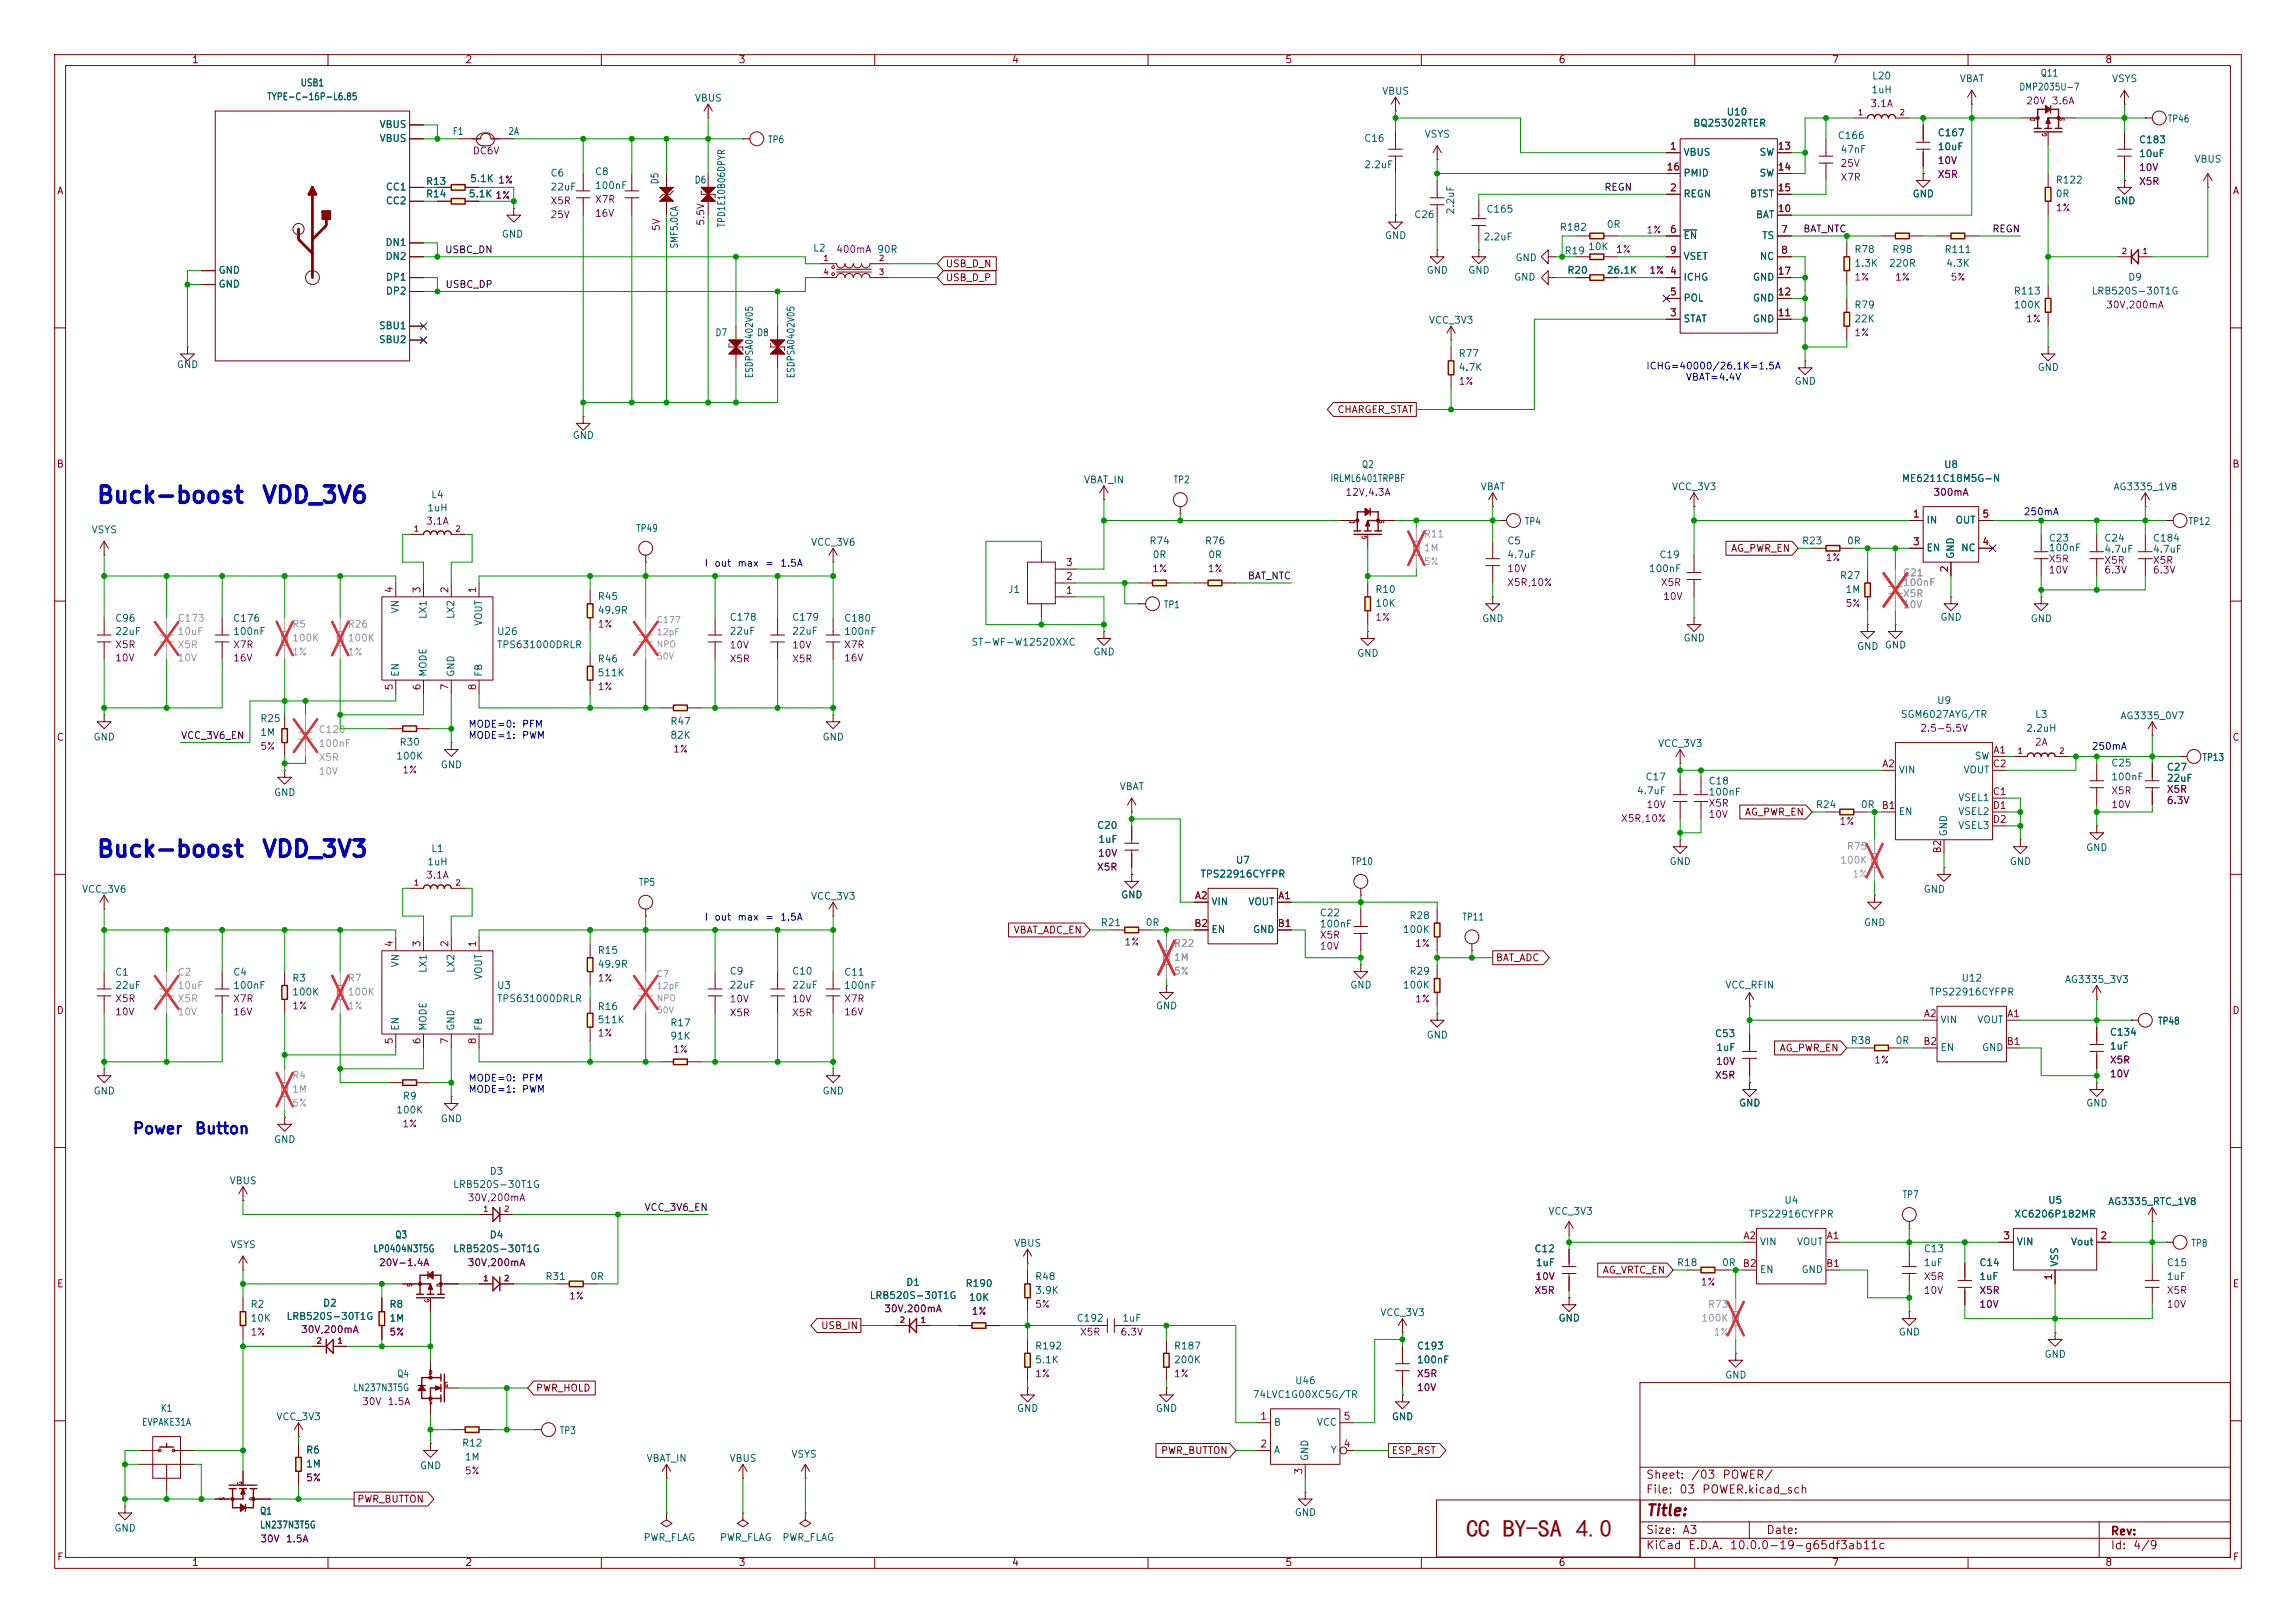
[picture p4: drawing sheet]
<svg xmlns="http://www.w3.org/2000/svg" width="420mm" height="297mm" viewBox="0 0 420 297" stroke-linecap="round" stroke-linejoin="round" font-family="sans-serif">
<defs><g id="words">
<text font-size="4.5" fill="#840000" x="268.2" y="281.2">CC BY-SA 4.0</text>
<g font-size="3" fill="#0000c2">
<text x="17.5" y="92.8">Buck-boost</text>
<text x="47.7" y="92.8">VDD_3V6</text>
<text x="17.5" y="157.6">Buck-boost</text>
<text x="47.7" y="157.6">VDD_3V3</text>
</g>
<g font-size="2" fill="#0000c2">
<text x="24.1" y="208">Power</text>
<text x="35.5" y="208">Button</text>
</g>
<text font-size="2" fill="#840000" x="301" y="277.9">Title:</text>
<g font-size="1.5" fill="#840000">
<text x="301" y="273.7">File:</text>
<text x="301" y="271">Sheet:</text>
<text x="307.1" y="273.7">03</text>
<text x="309.2" y="271">/03</text>
<text x="311.2" y="273.7">POWER.kicad_sch</text>
<text x="314.9" y="271">POWER/</text>
<text x="301" y="281.1">Size:</text>
<text x="307.6" y="281.1">A3</text>
<text x="323" y="281.1">Date:</text>
<text x="386" y="281.3">Rev:</text>
<text x="301" y="283.9">KiCad</text>
<text x="308.7" y="283.9">E.D.A.</text>
<text x="316.3" y="283.9">10.0.0-19-g65df3ab11c</text>
<text x="386" y="283.9">Id:</text>
<text x="390.1" y="283.9">4/9</text>
</g>
<g font-size="1.3" fill="#840000">
<text x="35" y="11.9">1</text>
<text x="85" y="11.9">2</text>
<text x="135" y="11.9">3</text>
<text x="185" y="11.9">4</text>
<text x="235" y="11.9">5</text>
<text x="285" y="11.9">6</text>
<text x="335" y="11.9">7</text>
<text x="385" y="11.9">8</text>
<text x="10.3" y="35.9">A</text>
<text x="408.3" y="35.9">A</text>
<text x="172.9" y="49.2">USB_D_N</text>
<text x="172.9" y="51.8">USB_D_P</text>
<text x="244.5" y="75.9">CHARGER_STAT</text>
<text x="10.3" y="85.9">B</text>
<text x="408.2" y="85.9">B</text>
<text x="316.5" y="101.3">AG_PWR_EN</text>
<text x="10.3" y="135.9">C</text>
<text x="408.2" y="135.9">C</text>
<text x="319.1" y="149.5">AG_PWR_EN</text>
<text x="185.3" y="171.1">VBAT_ADC_EN</text>
<text x="273.5" y="176.2">BAT_ADC</text>
<text x="10.3" y="185.9">D</text>
<text x="408.2" y="185.9">D</text>
<text x="325.4" y="192.7">AG_PWR_EN</text>
<text x="293.1" y="233.4">AG_VRTC_EN</text>
<text x="10.3" y="235.9">E</text>
<text x="408.3" y="235.9">E</text>
<text x="150.1" y="243.5">USB_IN</text>
<text x="97.9" y="255">PWR_HOLD</text>
<text x="212.3" y="266.4">PWR_BUTTON</text>
<text x="254.5" y="266.4">ESP_RST</text>
<text x="65.2" y="275.3">PWR_BUTTON</text>
<text x="10.3" y="285.9">F</text>
<text x="35" y="286.9">1</text>
<text x="85" y="286.9">2</text>
<text x="135" y="286.9">3</text>
<text x="185" y="286.9">4</text>
<text x="235" y="286.9">5</text>
<text x="285" y="286.9">6</text>
<text x="335" y="286.9">7</text>
<text x="385" y="286.9">8</text>
<text x="408.3" y="285.9">F</text>
</g>
<g font-size="1.3" fill="#006464">
<text x="54.9" y="16.1">USB1</text>
<text x="252.7" y="17.6">VBUS</text>
<text x="342.2" y="17.4">1uH</text>
<text x="342.3" y="14.8">L20</text>
<text x="358.4" y="15.3">VBAT</text>
<text x="369.3" y="16.9">DMP2035U-7</text>
<text x="373.2" y="14.3">Q11</text>
<text x="386.2" y="15.3">VSYS</text>
<text x="48.8" y="18.6">TYPE-C-16P-L6.85</text>
<text x="69.3" y="23.7">VBUS</text>
<text x="127" y="18.9">VBUS</text>
<text x="309.6" y="23.5">BQ25302RTER</text>
<text x="315.7" y="21.4">U10</text>
<text x="396.4" y="22.7">TP46</text>
<text x="69.3" y="26.3">VBUS</text>
<text x="82.7" y="25">F1</text>
<text x="92.9" y="25">2A</text>
<text x="140.4" y="26.5">TP6</text>
<text x="249.4" y="26.3">C16</text>
<text x="260.5" y="25.5">VSYS</text>
<text x="307.8" y="28.8">VBUS</text>
<text x="321.7" y="28.8">SW</text>
<text x="336.1" y="25.8">C166</text>
<text x="336.6" y="28.3">47nF</text>
<text x="354.3" y="25.2">C167</text>
<text x="354.3" y="27.8">10uF</text>
<text x="391.2" y="26.5">C183</text>
<text x="391.2" y="29.1">10uF</text>
<text x="70.5" y="35.2">CC1</text>
<text x="77.8" y="34.1">R13</text>
<text x="85.9" y="33.6">5.1K 1%</text>
<text x="100.6" y="32.6">C6</text>
<text x="100.6" y="35.2">22uF</text>
<text x="108.7" y="32.4">C8</text>
<text x="108.7" y="34.9">100nF</text>
<text x="120.8" y="33.8" transform="rotate(-90 120.8 33.8)">D5</text>
<text x="127" y="33.9">D6</text>
<text x="249.4" y="31.1">2.2uF</text>
<text x="307.8" y="32.6">PMID</text>
<text x="321.7" y="32.6">SW</text>
<text x="375.9" y="33.9">R122</text>
<text x="401.3" y="30.1">VBUS</text>
<text x="70.5" y="37.7">CC2</text>
<text x="77.8" y="36.4">R14</text>
<text x="85.6" y="36.4">5.1K 1%</text>
<text x="132.9" y="41.7" transform="rotate(-90 132.9 41.7)">TPD1E10B06DPYR</text>
<text x="258.6" y="40.2">C26</text>
<text x="266.3" y="39.4" transform="rotate(-90 266.3 39.4)">2.2uF</text>
<text x="271.8" y="39.2">C165</text>
<text x="307.8" y="36.4">REGN</text>
<text x="320" y="36.4">BTST</text>
<text x="321.1" y="40.2">BAT</text>
<text x="349.8" y="36.4">GND</text>
<text x="375.9" y="36.4">0R</text>
<text x="386.6" y="37.7">GND</text>
<text x="70.4" y="45.3">DN1</text>
<text x="70.4" y="47.9">DN2</text>
<text x="91.7" y="43.8">GND</text>
<text x="124.3" y="45.6" transform="rotate(-90 124.3 45.6)">SMF5.0CA</text>
<text x="148.6" y="46.3">L2</text>
<text x="160.4" y="46.6">90R</text>
<text x="253.2" y="44">GND</text>
<text x="271.3" y="44.3">2.2uF</text>
<text x="285.2" y="42.5">R182</text>
<text x="286.1" y="46.8">R19</text>
<text x="290.4" y="46.1">10K</text>
<text x="293.8" y="42">0R</text>
<text x="307.8" y="44">EN</text>
<text x="307.8" y="47.9">VSET</text>
<text x="321.8" y="47.9">NC</text>
<text x="322.2" y="44">TS</text>
<text x="339.1" y="46.6">R78</text>
<text x="346" y="46.6">R98</text>
<text x="355.6" y="46.6">R111</text>
<text x="39.9" y="50.4">GND</text>
<text x="39.9" y="52.9">GND</text>
<text x="70.5" y="51.7">DP1</text>
<text x="260.9" y="50.4">GND</text>
<text x="268.5" y="50.4">GND</text>
<text x="276.9" y="51.7">GND</text>
<text x="277.1" y="48.1">GND</text>
<text x="286.6" y="50.4">R20</text>
<text x="293.8" y="50.4">26.1K</text>
<text x="307.8" y="51.7">ICHG</text>
<text x="320.5" y="51.7">GND</text>
<text x="339.1" y="49.1">1.3K</text>
<text x="345.4" y="49.1">220R</text>
<text x="355.9" y="49.1">4.3K</text>
<text x="389.2" y="51.7">D9</text>
<text x="70.5" y="54.2">DP2</text>
<text x="261.3" y="59.5">VCC_3V3</text>
<text x="307.8" y="59.3">STAT</text>
<text x="307.8" y="55.5">POL</text>
<text x="320.5" y="59.3">GND</text>
<text x="320.5" y="55.5">GND</text>
<text x="339.1" y="56.7">R79</text>
<text x="339.1" y="59.3">22K</text>
<text x="368.3" y="54.2">R113</text>
<text x="368.3" y="56.7">100K</text>
<text x="382.5" y="54.2">LRB520S-30T1G</text>
<text x="69.2" y="60.6">SBU1</text>
<text x="69.2" y="63.1">SBU2</text>
<text x="130.8" y="61.8">D7</text>
<text x="138.4" y="61.8">D8</text>
<text x="266.7" y="65.6">R77</text>
<text x="32.3" y="67.7">GND</text>
<text x="138" y="69.3" transform="rotate(-90 138 69.3)">ESDPSA0402V05</text>
<text x="145.6" y="69.3" transform="rotate(-90 145.6 69.3)">ESDPSA0402V05</text>
<text x="266.7" y="68.2">4.7K</text>
<text x="328.2" y="70.7">GND</text>
<text x="372.6" y="68.2">GND</text>
<text x="104.6" y="80.6">GND</text>
<text x="198.2" y="88.7">VBAT_IN</text>
<text x="214.6" y="88.7">TP2</text>
<text x="243.3" y="88.5">IRLML6401TRPBF</text>
<text x="249" y="86">Q2</text>
<text x="347.8" y="88.5">ME6211C18M5G-N</text>
<text x="355.5" y="86">U8</text>
<text x="78.1" y="93.9">1uH</text>
<text x="78.8" y="91.5">L4</text>
<text x="270.7" y="90">VBAT</text>
<text x="305.7" y="90">VCC_3V3</text>
<text x="386.5" y="90">AG3335_1V8</text>
<text x="16.7" y="97.9">VSYS</text>
<text x="116.3" y="97.6">TP49</text>
<text x="148.2" y="100.2">VCC_3V6</text>
<text x="210.1" y="99.9">R74</text>
<text x="220.3" y="99.9">R76</text>
<text x="275.6" y="99.9">C5</text>
<text x="278.8" y="96.4">TP4</text>
<text x="329.5" y="99.9">R23</text>
<text x="337.7" y="99.9">0R</text>
<text x="352.3" y="96.1">IN</text>
<text x="352.3" y="101.2">EN</text>
<text x="357.6" y="96.1">OUT</text>
<text x="358.6" y="101.2">NC</text>
<text x="374.7" y="101.2">100nF</text>
<text x="374.7" y="99.4">C23</text>
<text x="384.8" y="99.4">C24</text>
<text x="384.8" y="101.4">4.7uF</text>
<text x="393.7" y="99.4">C184</text>
<text x="393.7" y="101.4">4.7uF</text>
<text x="400.2" y="96.4">TP12</text>
<text x="210.7" y="102.5">0R</text>
<text x="220.9" y="102.5">0R</text>
<text x="275.6" y="102.5">4.7uF</text>
<text x="301.5" y="105">100nF</text>
<text x="303.4" y="102.5">C19</text>
<text x="336.5" y="106.3">R27</text>
<text x="357.7" y="102.4" transform="rotate(-90 357.7 102.4)">GND</text>
<text x="73.3" y="112.4" transform="rotate(-90 73.3 112.4)">VN</text>
<text x="78.3" y="113.4" transform="rotate(-90 78.3 113.4)">LX1</text>
<text x="83.4" y="113.4" transform="rotate(-90 83.4 113.4)">LX2</text>
<text x="109.2" y="112.6">49.9R</text>
<text x="109.2" y="110.1">R45</text>
<text x="133.4" y="113.9">C178</text>
<text x="144.8" y="113.9">C179</text>
<text x="184.3" y="108.8">J1</text>
<text x="212.8" y="111.6">TP1</text>
<text x="251.5" y="108.8">R10</text>
<text x="251.5" y="111.4">10K</text>
<text x="337.5" y="108.8">1M</text>
<text x="354.8" y="113.9">GND</text>
<text x="21" y="114.1">C96</text>
<text x="21" y="116.5">22uF</text>
<text x="42.5" y="114.1">C176</text>
<text x="42.5" y="116.5">100nF</text>
<text x="88.5" y="114.6" transform="rotate(-90 88.5 114.6)">VOUT</text>
<text x="90.8" y="116.5">U26</text>
<text x="90.8" y="118.9">TPS631000DRLR</text>
<text x="133.4" y="116.4">22uF</text>
<text x="144.8" y="116.4">22uF</text>
<text x="154.3" y="114.1">C180</text>
<text x="154.3" y="116.5">100nF</text>
<text x="177.6" y="118.5">ST-WF-W12520XXC</text>
<text x="271" y="114.1">GND</text>
<text x="307.8" y="117.7">GND</text>
<text x="339.6" y="119.2">GND</text>
<text x="344.7" y="119">GND</text>
<text x="371.3" y="114.1">GND</text>
<text x="73.3" y="124" transform="rotate(-90 73.3 124)">EN</text>
<text x="78.3" y="124" transform="rotate(-90 78.3 124)">MODE</text>
<text x="83.4" y="124" transform="rotate(-90 83.4 124)">GND</text>
<text x="88.5" y="124" transform="rotate(-90 88.5 124)">FB</text>
<text x="109.2" y="124.1">511K</text>
<text x="109.2" y="121.5">R46</text>
<text x="199.9" y="120.2">GND</text>
<text x="248.2" y="120.5">GND</text>
<text x="347.6" y="131.7">SGM6027AYG/TR</text>
<text x="354.2" y="129.1">U9</text>
<text x="372.2" y="131.7">L3</text>
<text x="387.8" y="131.9">AG3335_0V7</text>
<text x="17" y="135.8">GND</text>
<text x="47.5" y="135">1M</text>
<text x="47.5" y="132.4">R25</text>
<text x="73" y="136.8">R30</text>
<text x="122.5" y="132.9">R47</text>
<text x="122.5" y="135.5">82K</text>
<text x="150.4" y="135.8">GND</text>
<text x="303.2" y="137">VCC_3V3</text>
<text x="370.5" y="134.2">2.2uH</text>
<text x="72.4" y="139.3">100K</text>
<text x="80.5" y="140.9">GND</text>
<text x="300.9" y="143.1">C17</text>
<text x="312.4" y="143.9">C18</text>
<text x="347.2" y="141.8">VIN</text>
<text x="359.1" y="141.8">VOUT</text>
<text x="361.1" y="139.3">SW</text>
<text x="386.1" y="143.1">100nF</text>
<text x="386.1" y="140.6">C25</text>
<text x="396.2" y="141.3">C27</text>
<text x="396.2" y="143.4">22uF</text>
<text x="402.8" y="139.5">TP13</text>
<text x="50" y="146">GND</text>
<text x="204.7" y="144.9">VBAT</text>
<text x="299.3" y="145.6">4.7uF</text>
<text x="312.4" y="145.9">100nF</text>
<text x="332.1" y="148.2">R24</text>
<text x="340.3" y="148.2">0R</text>
<text x="347.2" y="149.5">EN</text>
<text x="358.1" y="146.9">VSEL1</text>
<text x="358.1" y="149.5">VSEL2</text>
<text x="200.6" y="152">C20</text>
<text x="200.8" y="154.5">1uF</text>
<text x="356.5" y="153.2" transform="rotate(-90 356.5 153.2)">GND</text>
<text x="358.1" y="152">VSEL3</text>
<text x="78.1" y="158.7">1uH</text>
<text x="78.8" y="156.2">L1</text>
<text x="219.5" y="160.9">TPS22916CYFPR</text>
<text x="226" y="158.3">U7</text>
<text x="247.1" y="158.6">TP10</text>
<text x="305.3" y="158.6">GND</text>
<text x="367.5" y="158.6">GND</text>
<text x="381.5" y="156.1">GND</text>
<text x="14.9" y="163.7">VCC_3V6</text>
<text x="116.8" y="162.4">TP5</text>
<text x="148.2" y="164.9">VCC_3V3</text>
<text x="205" y="164.7">GND</text>
<text x="221.5" y="166">VIN</text>
<text x="228.3" y="166">VOUT</text>
<text x="241.3" y="168">C22</text>
<text x="351.8" y="163.7">GND</text>
<text x="201.3" y="169.8">R21</text>
<text x="209.5" y="169.8">0R</text>
<text x="221.5" y="171">EN</text>
<text x="229.1" y="171">GND</text>
<text x="241.3" y="170">100nF</text>
<text x="256.5" y="171">100K</text>
<text x="257.7" y="168.5">R28</text>
<text x="267.4" y="168.8">TP11</text>
<text x="340.9" y="169.8">GND</text>
<text x="21" y="178.8">C1</text>
<text x="42.5" y="178.8">C4</text>
<text x="53.3" y="179.9">R3</text>
<text x="73.3" y="177.1" transform="rotate(-90 73.3 177.1)">VN</text>
<text x="78.3" y="178.1" transform="rotate(-90 78.3 178.1)">LX1</text>
<text x="83.4" y="178.1" transform="rotate(-90 83.4 178.1)">LX2</text>
<text x="88.5" y="179.4" transform="rotate(-90 88.5 179.4)">VOUT</text>
<text x="109.2" y="177.4">49.9R</text>
<text x="109.2" y="174.9">R15</text>
<text x="133.4" y="178.7">C9</text>
<text x="144.8" y="178.7">C10</text>
<text x="154.3" y="178.8">C11</text>
<text x="257.7" y="178.7">R29</text>
<text x="358.7" y="179.9">U12</text>
<text x="21" y="181.3">22uF</text>
<text x="42.5" y="181.3">100nF</text>
<text x="53.3" y="182.5">100K</text>
<text x="90.8" y="181.3">U3</text>
<text x="90.8" y="183.7">TPS631000DRLR</text>
<text x="109.2" y="185.1">R16</text>
<text x="133.4" y="181.2">22uF</text>
<text x="144.8" y="181.2">22uF</text>
<text x="154.3" y="181.3">100nF</text>
<text x="211.3" y="185">GND</text>
<text x="246.9" y="181.2">GND</text>
<text x="256.5" y="181.2">100K</text>
<text x="315.5" y="181.2">VCC_RFIN</text>
<text x="352.8" y="182.5">TPS22916CYFPR</text>
<text x="377.6" y="180.2">AG3335_3V3</text>
<text x="73.3" y="188.7" transform="rotate(-90 73.3 188.7)">EN</text>
<text x="78.3" y="188.7" transform="rotate(-90 78.3 188.7)">MODE</text>
<text x="83.4" y="188.7" transform="rotate(-90 83.4 188.7)">GND</text>
<text x="88.5" y="188.7" transform="rotate(-90 88.5 188.7)">FB</text>
<text x="109.2" y="187.6">511K</text>
<text x="122.5" y="188.1">R17</text>
<text x="122.5" y="190.5">91K</text>
<text x="260.9" y="190.3">GND</text>
<text x="313.6" y="190.1">C53</text>
<text x="338.4" y="191.4">R38</text>
<text x="346.6" y="191.4">0R</text>
<text x="354.8" y="187.6">VIN</text>
<text x="361.6" y="187.6">VOUT</text>
<text x="385.8" y="189.8">C134</text>
<text x="394.6" y="187.8">TP48</text>
<text x="313.8" y="192.6">1uF</text>
<text x="354.8" y="192.6">EN</text>
<text x="362.4" y="192.6">GND</text>
<text x="385.8" y="192.4">1uF</text>
<text x="17" y="200.6">GND</text>
<text x="73.6" y="201.5">R9</text>
<text x="150.4" y="200.6">GND</text>
<text x="318" y="202.8">GND</text>
<text x="381.5" y="202.8">GND</text>
<text x="50" y="209.5">GND</text>
<text x="72.4" y="204.1">100K</text>
<text x="80.5" y="205.7">GND</text>
<text x="89.5" y="215.3">D3</text>
<text x="41.9" y="217">VBUS</text>
<text x="82.8" y="217.7">LRB520S-30T1G</text>
<text x="326.3" y="220.6">U4</text>
<text x="347.9" y="219.6">TP7</text>
<text x="374.5" y="220.6">U5</text>
<text x="385.5" y="220.8">AG3335_RTC_1V8</text>
<text x="72.2" y="226.9">Q3</text>
<text x="89.5" y="226.9">D4</text>
<text x="283.1" y="222.6">VCC_3V3</text>
<text x="319.8" y="223.1">TPS22916CYFPR</text>
<text x="368.3" y="223.1">XC6206P182MR</text>
<text x="42.1" y="228.7">VSYS</text>
<text x="68.2" y="229.5">LP0404N3T5G</text>
<text x="82.8" y="229.5">LRB520S-30T1G</text>
<text x="185.4" y="228.4">VBUS</text>
<text x="280.6" y="229.5">C12</text>
<text x="280.8" y="232">1uF</text>
<text x="306.7" y="232">R18</text>
<text x="314.9" y="232">0R</text>
<text x="321.8" y="228.2">VIN</text>
<text x="321.8" y="233.3">EN</text>
<text x="328.6" y="228.2">VOUT</text>
<text x="329.4" y="233.3">GND</text>
<text x="351.8" y="232">1uF</text>
<text x="351.8" y="229.5">C13</text>
<text x="362" y="232">C14</text>
<text x="368.8" y="228.2">VIN</text>
<text x="376.8" y="231.9" transform="rotate(-90 376.8 231.9)">VSS</text>
<text x="378.7" y="228.2">Vout</text>
<text x="396.2" y="232">C15</text>
<text x="400.8" y="228.4">TP8</text>
<text x="45.7" y="239.6">R2</text>
<text x="59" y="239.4">D2</text>
<text x="71.1" y="239.6">R8</text>
<text x="99.7" y="234.5">R31</text>
<text x="107.9" y="234.5">0R</text>
<text x="159" y="238">LRB520S-30T1G</text>
<text x="165.7" y="235.6">D1</text>
<text x="176.5" y="235.8">R190</text>
<text x="177.1" y="238.4">10K</text>
<text x="189.2" y="234.5">R48</text>
<text x="189.2" y="237.1">3.9K</text>
<text x="362" y="234.5">1uF</text>
<text x="396.2" y="234.5">1uF</text>
<text x="45.7" y="242.2">10K</text>
<text x="52.3" y="241.8">LRB520S-30T1G</text>
<text x="71.1" y="242.2">1M</text>
<text x="196.8" y="242.2">C192</text>
<text x="205.2" y="242.2">1uF</text>
<text x="252.4" y="241.1">VCC_3V3</text>
<text x="285" y="242.2">GND</text>
<text x="347.2" y="244.7">GND</text>
<text x="189.2" y="247.2">R192</text>
<text x="189.2" y="249.8">5.1K</text>
<text x="214.6" y="247.2">R187</text>
<text x="214.6" y="249.8">200K</text>
<text x="259.1" y="247.2">C193</text>
<text x="259.1" y="249.8">100nF</text>
<text x="373.9" y="248.8">GND</text>
<text x="64.5" y="254.9">LN237N3T5G</text>
<text x="72.6" y="252.4">Q4</text>
<text x="229" y="256.1">74LVC1G00XC5G/TR</text>
<text x="236.8" y="253.6">U46</text>
<text x="315.5" y="252.6">GND</text>
<text x="25.9" y="261.2">EVPAKE31A</text>
<text x="29.3" y="258.7">K1</text>
<text x="50.5" y="260.2">VCC_3V3</text>
<text x="102.3" y="262.7">TP3</text>
<text x="185.9" y="258.7">GND</text>
<text x="211.3" y="258.7">GND</text>
<text x="232.9" y="261.2">B</text>
<text x="240.8" y="261.2">VCC</text>
<text x="254.5" y="260.2">GND</text>
<text x="55.9" y="266.3">R6</text>
<text x="55.9" y="268.8">1M</text>
<text x="76.7" y="269.2">GND</text>
<text x="84.4" y="265">R12</text>
<text x="84.9" y="267.6">1M</text>
<text x="118.2" y="267.8">VBAT_IN</text>
<text x="133.3" y="267.8">VBUS</text>
<text x="144.7" y="267.1">VSYS</text>
<text x="232.9" y="266.3">A</text>
<text x="239.6" y="267.5" transform="rotate(-90 239.6 267.5)">GND</text>
<text x="243.3" y="266.3">Y</text>
<text x="20.8" y="280.6">GND</text>
<text x="47.5" y="277.5">Q1</text>
<text x="47.5" y="280">LN237N3T5G</text>
<text x="236.7" y="277.7">GND</text>
<text x="117.6" y="282.3">PWR_FLAG</text>
<text x="131.6" y="282.3">PWR_FLAG</text>
<text x="143" y="282.3">PWR_FLAG</text>
</g>
<g font-size="1.3" fill="#840084">
<text x="342" y="19.9">3.1A</text>
<text x="370.5" y="19.4">20V</text>
<text x="375.2" y="19.4">3.6A</text>
<text x="86.4" y="28.5">DC6V</text>
<text x="336.6" y="30.8">25V</text>
<text x="336.6" y="33.4">X7R</text>
<text x="354.3" y="30.3">10V</text>
<text x="354.3" y="32.9">X5R</text>
<text x="391.2" y="31.6">10V</text>
<text x="391.2" y="34.1">X5R</text>
<text x="100.6" y="37.7">X5R</text>
<text x="100.6" y="40.2">25V</text>
<text x="108.7" y="37.4">X7R</text>
<text x="108.7" y="40">16V</text>
<text x="129.1" y="41.4" transform="rotate(-90 129.1 41.4)">5.5V</text>
<text x="375.9" y="39">1%</text>
<text x="121" y="42.4" transform="rotate(-90 121 42.4)">5V</text>
<text x="152.8" y="46.6">400mA</text>
<text x="295.5" y="46.6">1%</text>
<text x="301.1" y="43">1%</text>
<text x="301.6" y="50.4">1%</text>
<text x="339.1" y="51.7">1%</text>
<text x="346.5" y="51.7">1%</text>
<text x="356.7" y="51.7">5%</text>
<text x="370.5" y="59.3">1%</text>
<text x="385.2" y="56.7">30V,200mA</text>
<text x="339.1" y="61.8">1%</text>
<text x="266.7" y="70.7">1%</text>
<text x="246" y="91">12V,4.3A</text>
<text x="353.6" y="91">300mA</text>
<text x="77.8" y="96.3">3.1A</text>
<text x="210.7" y="105">1%</text>
<text x="220.8" y="105">1%</text>
<text x="275.6" y="105">10V</text>
<text x="275.6" y="107.5">X5R,10%</text>
<text x="303.7" y="107.5">X5R</text>
<text x="333.8" y="103">1%</text>
<text x="374.7" y="103.2">X5R</text>
<text x="374.7" y="105.3">10V</text>
<text x="384.8" y="103.5">X5R</text>
<text x="384.8" y="105.3">6.3V</text>
<text x="393.7" y="103.5">X5R</text>
<text x="393.7" y="105.3">6.3V</text>
<text x="251.5" y="113.9">1%</text>
<text x="304.1" y="110.1">10V</text>
<text x="337.5" y="111.4">5%</text>
<text x="21" y="118.9">X5R</text>
<text x="42.5" y="118.9">X7R</text>
<text x="109.2" y="115.2">1%</text>
<text x="133.4" y="119">10V</text>
<text x="144.8" y="119">10V</text>
<text x="154.3" y="118.9">X7R</text>
<text x="21" y="121.3">10V</text>
<text x="42.5" y="121.3">16V</text>
<text x="133.4" y="121.5">X5R</text>
<text x="144.8" y="121.5">X5R</text>
<text x="154.3" y="121.3">16V</text>
<text x="109.2" y="126.6">1%</text>
<text x="47.5" y="137.5">5%</text>
<text x="351.1" y="134.2">2.5-5.5V</text>
<text x="372.1" y="136.8">2A</text>
<text x="73.5" y="141.8">1%</text>
<text x="123" y="138">1%</text>
<text x="301.1" y="148.2">10V</text>
<text x="312.4" y="147.9">X5R</text>
<text x="312.4" y="150">10V</text>
<text x="386.1" y="145.6">X5R</text>
<text x="386.1" y="148.2">10V</text>
<text x="396.2" y="145.4">X5R</text>
<text x="396.2" y="147.4">6.3V</text>
<text x="296.4" y="150.7">X5R,10%</text>
<text x="336.4" y="151.2">1%</text>
<text x="77.8" y="161.1">3.1A</text>
<text x="200.6" y="159.6">X5R</text>
<text x="200.7" y="157.1">10V</text>
<text x="205.6" y="173.3">1%</text>
<text x="241.3" y="172.1">X5R</text>
<text x="258.7" y="173.6">1%</text>
<text x="109.2" y="179.9">1%</text>
<text x="241.3" y="174.1">10V</text>
<text x="21" y="183.7">X5R</text>
<text x="42.5" y="183.7">X7R</text>
<text x="53.3" y="185">1%</text>
<text x="133.4" y="183.7">10V</text>
<text x="144.8" y="183.7">10V</text>
<text x="154.3" y="183.7">X7R</text>
<text x="258.7" y="183.7">1%</text>
<text x="21" y="186.1">10V</text>
<text x="42.5" y="186.1">16V</text>
<text x="109.2" y="190">1%</text>
<text x="133.4" y="186.3">X5R</text>
<text x="144.8" y="186.3">X5R</text>
<text x="154.3" y="186.1">16V</text>
<text x="123" y="193">1%</text>
<text x="313.6" y="197.7">X5R</text>
<text x="313.8" y="195.2">10V</text>
<text x="342.7" y="194.9">1%</text>
<text x="385.8" y="194.9">X5R</text>
<text x="385.8" y="197.5">10V</text>
<text x="73.5" y="206.6">1%</text>
<text x="85.4" y="220.1">30V,200mA</text>
<text x="69.2" y="232">20V-1.4A</text>
<text x="85.4" y="232">30V,200mA</text>
<text x="104" y="238.1">1%</text>
<text x="189.2" y="239.6">5%</text>
<text x="280.6" y="237.1">X5R</text>
<text x="280.8" y="234.5">10V</text>
<text x="311" y="235.6">1%</text>
<text x="351.8" y="234.5">X5R</text>
<text x="351.8" y="237.1">10V</text>
<text x="362" y="237.1">X5R</text>
<text x="362" y="239.6">10V</text>
<text x="396.2" y="237.1">X5R</text>
<text x="396.2" y="239.6">10V</text>
<text x="45.7" y="244.7">1%</text>
<text x="55" y="244.3">30V,200mA</text>
<text x="71.1" y="244.7">5%</text>
<text x="161.6" y="240.4">30V,200mA</text>
<text x="177.6" y="240.9">1%</text>
<text x="197.4" y="244.7">X5R</text>
<text x="204.9" y="244.7">6.3V</text>
<text x="66.1" y="257.4">30V</text>
<text x="70.8" y="257.4">1.5A</text>
<text x="189.2" y="252.3">1%</text>
<text x="214.6" y="252.3">1%</text>
<text x="259.1" y="252.3">X5R</text>
<text x="259.1" y="254.9">10V</text>
<text x="55.9" y="271.4">5%</text>
<text x="84.9" y="270.1">5%</text>
<text x="47.5" y="282.5">30V</text>
<text x="52.2" y="282.5">1.5A</text>
</g>
<g font-size="1.3" fill="#a90000">
<text x="305.4" y="27.7">1</text>
<text x="325.1" y="27.7">13</text>
<text x="304.8" y="31.5">16</text>
<text x="305.4" y="35.3">2</text>
<text x="325.1" y="31.5">14</text>
<text x="325.1" y="35.3">15</text>
<text x="325.1" y="39.1">10</text>
<text x="305.4" y="42.9">6</text>
<text x="305.4" y="46.7">9</text>
<text x="325.7" y="42.9">7</text>
<text x="325.7" y="46.7">8</text>
<text x="305.4" y="50.5">4</text>
<text x="325.1" y="50.5">17</text>
<text x="305.4" y="58.2">3</text>
<text x="305.4" y="54.4">5</text>
<text x="325.1" y="58.2">11</text>
<text x="325.1" y="54.4">12</text>
<text x="349.8" y="95">1</text>
<text x="362.5" y="95">5</text>
<text x="349.8" y="100.1">3</text>
<text x="362.5" y="100.1">4</text>
<text x="194.9" y="106.4">2</text>
<text x="194.9" y="103.9">3</text>
<text x="356.6" y="104.8" transform="rotate(-90 356.6 104.8)">2</text>
<text x="72.1" y="108.7" transform="rotate(-90 72.1 108.7)">4</text>
<text x="77.2" y="108.7" transform="rotate(-90 77.2 108.7)">3</text>
<text x="82.3" y="108.7" transform="rotate(-90 82.3 108.7)">2</text>
<text x="87.4" y="108.7" transform="rotate(-90 87.4 108.7)">1</text>
<text x="194.9" y="109">1</text>
<text x="72.1" y="126.4" transform="rotate(-90 72.1 126.4)">5</text>
<text x="77.2" y="126.4" transform="rotate(-90 77.2 126.4)">6</text>
<text x="82.3" y="126.4" transform="rotate(-90 82.3 126.4)">7</text>
<text x="87.4" y="126.4" transform="rotate(-90 87.4 126.4)">8</text>
<text x="344.2" y="140.7">A2</text>
<text x="364.4" y="140.7">C2</text>
<text x="364.5" y="138.2">A1</text>
<text x="344.1" y="148.3">B1</text>
<text x="364.4" y="145.8">C1</text>
<text x="364.4" y="148.3">D1</text>
<text x="364.4" y="150.9">D2</text>
<text x="355.3" y="156.3" transform="rotate(-90 355.3 156.3)">B2</text>
<text x="218.5" y="164.8">A2</text>
<text x="233.7" y="164.8">A1</text>
<text x="72.1" y="173.4" transform="rotate(-90 72.1 173.4)">4</text>
<text x="77.2" y="173.4" transform="rotate(-90 77.2 173.4)">3</text>
<text x="82.3" y="173.4" transform="rotate(-90 82.3 173.4)">2</text>
<text x="87.4" y="173.4" transform="rotate(-90 87.4 173.4)">1</text>
<text x="218.4" y="169.9">B2</text>
<text x="233.6" y="169.9">B1</text>
<text x="72.1" y="191.2" transform="rotate(-90 72.1 191.2)">5</text>
<text x="77.2" y="191.2" transform="rotate(-90 77.2 191.2)">6</text>
<text x="82.3" y="191.2" transform="rotate(-90 82.3 191.2)">7</text>
<text x="87.4" y="191.2" transform="rotate(-90 87.4 191.2)">8</text>
<text x="351.7" y="191.5">B2</text>
<text x="351.8" y="186.4">A2</text>
<text x="367" y="191.5">B1</text>
<text x="367" y="186.4">A1</text>
<text x="318.8" y="227.1">A2</text>
<text x="334" y="227.1">A1</text>
<text x="366.3" y="227.1">3</text>
<text x="384.1" y="227.1">2</text>
<text x="318.7" y="232.2">B2</text>
<text x="333.9" y="232.2">B1</text>
<text x="375.7" y="234.4" transform="rotate(-90 375.7 234.4)">1</text>
<text x="230.4" y="260.1">1</text>
<text x="245.7" y="260.1">5</text>
<text x="230.4" y="265.2">2</text>
<text x="238.5" y="269.9" transform="rotate(-90 238.5 269.9)">3</text>
<text x="245.7" y="265.2">4</text>
</g>
<g font-size="1.3" fill="#0f0f0f">
<text x="293.4" y="35.2">REGN</text>
<text x="81.3" y="46.6">USBC_DN</text>
<text x="329.8" y="42.8">BAT_NTC</text>
<text x="364.3" y="42.8">REGN</text>
<text x="81.4" y="53">USBC_DP</text>
<text x="228.2" y="106.3">BAT_NTC</text>
<text x="33" y="135.5">VCC_3V6_EN</text>
<text x="117.8" y="221.9">VCC_3V6_EN</text>
</g>
<g font-size="1.3" fill="#0000c2">
<text x="301" y="67.9">ICHG=40000/26.1K=1.5A</text>
<text x="308.3" y="70">VBAT=4.4V</text>
<text x="370.1" y="94.6">250mA</text>
<text x="128.8" y="104">I</text>
<text x="130.6" y="104">out</text>
<text x="134.8" y="104">max</text>
<text x="139.8" y="104">=</text>
<text x="142.6" y="104">1.5A</text>
<text x="85.6" y="133.5">MODE=0:</text>
<text x="85.6" y="135.5">MODE=1:</text>
<text x="95.4" y="133.5">PFM</text>
<text x="95.4" y="135.5">PWM</text>
<text x="382.5" y="137.5">250mA</text>
<text x="128.8" y="168.8">I</text>
<text x="130.6" y="168.8">out</text>
<text x="134.8" y="168.8">max</text>
<text x="139.8" y="168.8">=</text>
<text x="142.6" y="168.8">1.5A</text>
<text x="85.6" y="198.2">MODE=0:</text>
<text x="85.6" y="200.3">MODE=1:</text>
<text x="95.4" y="198.2">PFM</text>
<text x="95.4" y="200.3">PWM</text>
</g>
<g font-size="1.3" fill="#989898">
<text x="260.4" y="101.2">1M</text>
<text x="260.4" y="98.7">R11</text>
<text x="348" y="107.5">100nF</text>
<text x="348" y="105.8">C21</text>
<text x="32.4" y="114.1">C173</text>
<text x="32.4" y="116.5">10uF</text>
<text x="53.3" y="115.2">R5</text>
<text x="53.3" y="117.7">100K</text>
<text x="63.5" y="117.7">100K</text>
<text x="63.5" y="115.2">R26</text>
<text x="58.2" y="134.5">C120</text>
<text x="58.2" y="137">100nF</text>
<text x="337.7" y="155.8">R75</text>
<text x="336.5" y="158.3">100K</text>
<text x="214.6" y="173.6">R22</text>
<text x="32.4" y="178.8">C2</text>
<text x="63.5" y="179.9">R7</text>
<text x="214.6" y="176.1">1M</text>
<text x="32.4" y="181.3">10uF</text>
<text x="63.5" y="182.5">100K</text>
<text x="53.3" y="197.7">R4</text>
<text x="53.3" y="200.3">1M</text>
<text x="312.3" y="239.6">R73</text>
<text x="311.1" y="242.2">100K</text>
</g>
<g font-size="1.3" fill="#a1a1a1">
<text x="260.4" y="103.7">5%</text>
<text x="348" y="109.6">X5R</text>
<text x="348" y="111.6">10V</text>
<text x="32.4" y="118.9">X5R</text>
<text x="32.4" y="121.3">10V</text>
<text x="53.3" y="120.2">1%</text>
<text x="63.5" y="120.2">1%</text>
<text x="58.2" y="139.5">X5R</text>
<text x="58.2" y="142.1">10V</text>
<text x="338.8" y="160.9">1%</text>
<text x="214.6" y="178.7">5%</text>
<text x="32.4" y="183.7">X5R</text>
<text x="63.5" y="185">1%</text>
<text x="32.4" y="186.1">10V</text>
<text x="53.3" y="202.8">5%</text>
<text x="313.4" y="244.7">1%</text>
</g>
<g font-size="1.1" fill="#a1a1a1">
<text x="120" y="118.8">NPO</text>
<text x="120" y="121">50V</text>
<text x="120" y="183.5">NPO</text>
<text x="120" y="185.7">50V</text>
</g>
<g font-size="1.1" fill="#989898">
<text x="120" y="114.3">C177</text>
<text x="120" y="116.5">12pF</text>
<text x="120" y="179.1">C7</text>
<text x="120" y="181.3">12pF</text>
</g>
<g font-size="1" fill="#a90000">
<text x="339.7" y="21.3">1</text>
<text x="347.4" y="21.3">2</text>
<text x="388" y="46.7">2</text>
<text x="391.8" y="46.7">1</text>
<text x="150.5" y="48">1</text>
<text x="150.5" y="50.5">4</text>
<text x="160.7" y="48">2</text>
<text x="160.7" y="50.5">3</text>
<text x="75.6" y="97.5">1</text>
<text x="83.2" y="97.5">2</text>
<text x="369" y="138.2">1</text>
<text x="376.6" y="138.2">2</text>
<text x="75.6" y="162.3">1</text>
<text x="83.2" y="162.3">2</text>
<text x="88.3" y="222">1</text>
<text x="92.1" y="222">2</text>
<text x="88.3" y="234.7">1</text>
<text x="92.1" y="234.7">2</text>
<text x="164.5" y="242.3">2</text>
<text x="168.3" y="242.3">1</text>
<text x="57.8" y="246.1">2</text>
<text x="61.6" y="246.1">1</text>
</g>
<g font-size=".8" fill="#840000">
<text x="372.4" y="22.2" transform="rotate(-90 372.4 22.2)">D</text>
<text x="377.8" y="22.2" transform="rotate(-90 377.8 22.2)">S</text>
<text x="374.6" y="25.1" transform="rotate(-90 374.6 25.1)">G</text>
<text x="248" y="95.9" transform="rotate(-90 248 95.9)">D</text>
<text x="253.4" y="95.9" transform="rotate(-90 253.4 95.9)">S</text>
<text x="250.2" y="98.7" transform="rotate(-90 250.2 98.7)">G</text>
<text x="75.6" y="235.6" transform="rotate(-90 75.6 235.6)">S</text>
<text x="78.7" y="238.4" transform="rotate(-90 78.7 238.4)">G</text>
<text x="81" y="235.6" transform="rotate(-90 81 235.6)">D</text>
<text x="78.4" y="251.8">D</text>
<text x="78.4" y="257.2">S</text>
<text x="81.2" y="254">G</text>
<text x="41.3" y="274.7" transform="rotate(-90 41.3 274.7)">S</text>
<text x="44.4" y="271.8" transform="rotate(-90 44.4 271.8)">G</text>
<text x="46.7" y="274.7" transform="rotate(-90 46.7 274.7)">D</text>
</g>
</g></defs>
<g fill="none" stroke="#840000" stroke-width=".18">
<path d="M10 10h400v277h-400zM12 12h396v273h-396zM60 10v2M110 10v2M160 10v2M210 10v2M260 10v2M310 10v2M360 10v2M134.6 59.7v2.5M10 60h2M133.3 62.2h2.6l-2.6 2.6h2.6z"/>
<path d="M133.3 62.9v.6h2.6v.6M134.6 64.8v2.5M408 60h2M19 99.1l-.7 1.2M19 99.1l.8 1.2M19 99.1v2.5M273 99.1v3.1M274.3 95.3h.1M274.3 95.3h1.3M10 110h2M19 101.6h.1M271.8 102.2h2.5"/>
<path d="M271.8 103.5h2.5M273 109.2v1.3h1.3l-1.3 1.3-1.2-1.3h1.2M273 109.2h.1M273 103.5v3.2M408 110h2M10 160h2M408 160h2M10 210h2M408 210h2M285.7 231.8h2.6M285.7 233h2.6M287 228.6v3.2"/>
<path d="M287 233v3.2M300 253h108v32h-108zM10 260h2M300 278.5h108M300 274.5h108M300 268.5h108M320 278.5v3M384 278.5v6.5M408 260h2M60 285v2M110 285v2M160 285v2"/>
<path d="M210 285v2M260 285v2M300 281.5h108M310 285v2M360 285v2"/>
<circle cx="276.9" cy="95.2" r="1.27"/>
</g>
<g fill="#840000" stroke="#840000" stroke-width=".18">
<path d="M133.3 64.8l1.3-1.3 1.3 1.3z"/>
<path d="M133.3 62.2h2.6l-1.3 1.3z"/>
</g>
<path d="M341.1 106.7h1v2.5h-1z" fill="#ffffc2"/>
<path d="M341.1 106.7h1v2.5h-1z" fill="none" stroke="#840000" stroke-width=".25"/>
<path d="M341.6 104.1v2.6M341.6 109.2v2.6" fill="none" stroke="#840000" stroke-width=".18"/>
<path d="M374.1 54.6h1.1v2.6h-1.1z" fill="#ffffc2"/>
<g fill="none" stroke="#840000" stroke-width=".25">
<path d="M374.1 54.6h1.1v2.6h-1.1zM389.9 47l1.3-1.3v2.6zM389.9 45.7v2.6M247.6 97.8h5.1M247.6 97.2h1.3M248.3 97.2v-3.5h3.8v3.5M249.6 97.2h1.2M249.7 93l.9 .7-.9 .6zM249.7 93.3l.5 .4M249.9 96.2h.6M249.9 93.3l.3 .4M250.2 95.6v1.6"/>
<path d="M250.2 95.6l.3 .6M250.2 95.6l-.3 .6M250.2 95.3l-.3 .9M250.2 95.3l.3 .9M250.2 95.3h1.9M250.2 93.7l-.5 .3M250.2 93.7l-.3 .3M250.3 95.8l-.4 .4M250.6 93v1.3M251.5 97.2h1.2"/>
<circle cx="248.3" cy="95.2" r=".25"/>
<circle cx="252.1" cy="95.2" r=".25"/>
</g>
<g fill="none" stroke="#840000" stroke-width=".18">
<path d="M304.8 27.9h2.5M304.8 35.6h2.5M304.8 31.8h2.5M307.3 25.4h17.8v35.6h-17.8zM325.1 27.9h2.6M325.1 35.6h2.6M325.1 39.4h2.6M325.1 31.8h2.6M387.3 27.3h2.6M387.3 28.6h2.6M388.6 24.1v3.2M388.6 28.6v3.2"/>
<path d="M304.8 58.4h2.5M304.8 50.8h2.5M304.8 54.6h2.5M304.8 43.2h2.5M304.8 47h2.5M325.1 58.4h2.6M325.1 50.8h2.6M325.1 54.6h2.6M325.1 43.2h2.6M325.1 47h2.6M374.6 52.1v2.5M374.6 57.2v2.5"/>
<path d="M387.3 47h2.6M391.2 47h2.5M245.1 95.3h3.2M250.2 95.3v.3M250.2 97.8v2.5M252.1 95.3h3.2M356.9 109.2v1.3h1.2l-1.2 1.3-1.3-1.3h1.3M356.9 109.2h.1M317.5 247.6v1.3h1.3l-1.3 1.3-1.3-1.3h1.3M317.5 247.6h.1"/>
</g>
<path d="M308 42.1h2.4" fill="none" stroke="#006464" stroke-width=".18"/>
<path d="M51.6 115.6h1v2.5h-1z" fill="#f0f0f0"/>
<path d="M51.6 115.6h1v2.5h-1z" fill="none" stroke="#a1a1a1" stroke-width=".25"/>
<path d="M52.1 113v2.6M52.1 118.1v2.6" fill="none" stroke="#a1a1a1" stroke-width=".18"/>
<path d="M50.6 113.8l2.9 6.1M53.5 113.8l-2.9 6.1" fill="none" stroke="#e12e31" stroke-width=".46"/>
<path d="M349.2 95.3h2.6M351.8 92.7h10.1v10.2h-10.1zM361.9 95.3h2.6M349.2 100.3h2.6M356.9 102.9v2.5M361.9 100.3h2.6" fill="none" stroke="#840000" stroke-width=".18"/>
<path d="M51.6 133.4h1v2.5h-1z" fill="#ffffc2"/>
<path d="M51.6 133.4h1v2.5h-1z" fill="none" stroke="#840000" stroke-width=".25"/>
<g fill="none" stroke="#840000" stroke-width=".18">
<path d="M129.5 19.1l-.7 1.2M129.5 19.1l.8 1.2M129.5 19.1v2.5M121.9 31.8v2.5M121.9 36.8v2.6M123.2 34.9l-.6 .7h-1.3l-.7 .6M128.3 34.3h2.5l-2.5 2.5h2.5zM128.3 34.9v.7h2.5v.6M129.5 21.6h.1M129.5 31.8v2.5M129.5 36.8v2.6M135.9 25.4h.1"/>
<path d="M135.9 25.4h1.3M403.9 34.3h.1M403.9 31.8l.7 1.2M403.9 31.8l-.8 1.2M403.9 31.8v2.5M17.8 116.2h2.5M17.8 117.5h2.5M19 113v3.2M19 117.5v3.2M309.9 113v1.3h1.2l-1.2 1.3-1.3-1.3h1.3M309.9 113h.1M346.7 114.3v1.3h1.3l-1.3 1.2-1.3-1.2h1.3"/>
<path d="M346.7 114.3h.1M373.4 109.2v1.3h1.2l-1.2 1.3-1.3-1.3h1.3M373.4 109.2h.1M19 130.8v1.3h1.3l-1.3 1.3-1.2-1.3h1.2M19 130.8h.1M52.1 130.8v2.6M52.1 135.9v2.5"/>
<circle cx="138.4" cy="25.4" r="1.27"/>
</g>
<path d="M345.4 107.3h2.6M345.4 108.6h2.6M346.7 104.1v3.2M346.7 108.6v3.2" fill="none" stroke="#a1a1a1" stroke-width=".18"/>
<path d="M344.6 104.9l4.3 6.1M348.9 104.9l-4.3 6.1" fill="none" stroke="#e12e31" stroke-width=".46"/>
<g fill="#840000" stroke="#840000" stroke-width=".18">
<path d="M128.3 36.8l1.2-1.2 1.3 1.2z"/>
<path d="M128.3 34.3h2.5l-1.3 1.3z"/>
<path d="M120.6 34.3h2.6l-1.3 1.3z"/>
<path d="M121.9 35.6l1.3 1.2h-2.6z"/>
</g>
<path d="M107.4 121.9h1.1v2.6h-1.1z" fill="#ffffc2"/>
<path d="M107.4 121.9h1.1v2.6h-1.1z" fill="none" stroke="#840000" stroke-width=".25"/>
<path d="M107.9 119.4v2.5M107.9 124.5v2.5" fill="none" stroke="#840000" stroke-width=".18"/>
<path d="M123.2 129h2.5v1h-2.5z" fill="#ffffc2"/>
<path d="M123.2 129h2.5v1h-2.5z" fill="none" stroke="#840000" stroke-width=".25"/>
<g fill="none" stroke="#840000" stroke-width=".18">
<path d="M270.5 45.7v1.3h1.3l-1.3 1.3-1.3-1.3h1.3M270.5 45.7h.1M392.4 97.8v3.2M39.4 116.2h2.5M39.4 117.5h2.5M40.6 113v3.2M40.6 117.5v3.2M391.2 101h2.5M391.2 102.2h2.5M392.4 102.2v3.2M120.6 129.5h2.6M125.7 129.5h2.6"/>
<path d="M152.4 130.8v1.3h1.3l-1.3 1.3-1.3-1.3h1.3M152.4 130.8h.1"/>
</g>
<path d="M29.2 116.2h2.5M29.2 117.5h2.5M30.5 113v3.2M30.5 117.5v3.2" fill="none" stroke="#a1a1a1" stroke-width=".18"/>
<path d="M28.3 113.8l4.3 6.1M32.6 113.8l-4.3 6.1" fill="none" stroke="#e12e31" stroke-width=".46"/>
<path d="M317 240h1v2.6h-1z" fill="#f0f0f0"/>
<path d="M317 240h1v2.6h-1z" fill="none" stroke="#a1a1a1" stroke-width=".25"/>
<path d="M317.5 237.5v2.5M317.5 242.6v2.5" fill="none" stroke="#a1a1a1" stroke-width=".18"/>
<path d="M316 238.2l3 6.2M319 238.2l-3 6.2" fill="none" stroke="#e12e31" stroke-width=".46"/>
<path d="M341.6 114.3v1.3h1.3l-1.3 1.2-1.2-1.2h1.2M341.6 114.3h.1" fill="none" stroke="#840000" stroke-width=".18"/>
<path d="M107.4 110.5h1.1v2.5h-1.1z" fill="#ffffc2"/>
<path d="M107.4 110.5h1.1v2.5h-1.1z" fill="none" stroke="#840000" stroke-width=".25"/>
<g fill="none" stroke="#840000" stroke-width=".18">
<path d="M255.3 17.8l-.8 1.3M255.3 17.8l.7 1.3M255.3 17.8v2.5M255.3 20.3h.1M332.7 28.6h2.6M332.7 29.8h2.6M334 25.4v3.2M334 29.8v3.2M262.9 45.7v1.3h1.3l-1.3 1.3-1.3-1.3h1.3M262.9 45.7h.1M107.9 108v2.5M107.9 113v2.6"/>
<path d="M129.5 116.2h2.6M129.5 117.5h2.6M130.8 113v3.2M130.8 117.5v3.2M208.3 110.5h.1M208.3 110.5h1.2M398.8 138.4h.1M398.8 138.4h1.2"/>
<circle cx="210.8" cy="110.5" r="1.27"/>
<circle cx="401.3" cy="138.4" r="1.27"/>
</g>
<path d="M116.8 116.2h2.6M116.8 117.5h2.6M118.1 113v3.2M118.1 117.5v3.2" fill="none" stroke="#a1a1a1" stroke-width=".18"/>
<path d="M116 113.8l4.3 6.1M120.3 113.8l-4.3 6.1" fill="none" stroke="#e12e31" stroke-width=".46"/>
<path d="M210.8 106.2h2.6v1h-2.6z" fill="#ffffc2"/>
<path d="M210.8 106.2h2.6v1h-2.6z" fill="none" stroke="#840000" stroke-width=".25"/>
<g fill="none" stroke="#840000" stroke-width=".18">
<path d="M39.4 20.3h35.5v45.7h-35.5zM74.9 22.9h2.6M74.9 34.3h2.6M74.9 25.4h2.6M74.9 36.8h2.6M36.8 49.5h2.6M36.8 52.1h2.6M74.9 50.8h2.6M74.9 44.5h2.6M74.9 59.7h2.6M74.9 53.3h2.6M74.9 47h2.6"/>
<path d="M265.4 59.7l-.7 1.3M265.4 59.7l.8 1.3M265.4 59.7v2.5M283.2 50.8v-1.3l-1.3 1.3 1.3 1.3v-1.3h1.3M284.5 50.8h.1M74.9 62.2h2.6M265.4 62.2h.1M141 116.2h2.5M141 117.5h2.5M142.2 113v3.2M142.2 117.5v3.2M151.1 116.2h2.6"/>
<path d="M151.1 117.5h2.6M152.4 113v3.2M152.4 117.5v3.2M208.3 106.7h2.5M213.4 106.7h2.5M393.7 134.6h.1M393.7 132.1l-.8 1.3M393.7 132.1l.8 1.3M393.7 132.1v2.5M44.4 232.4h.1M44.4 229.9l-.7 1.2M44.4 229.9l.8 1.2"/>
<path d="M44.4 229.9v2.5M78.7 264.2v1.2h1.3l-1.3 1.3-1.2-1.3h1.2M78.7 264.2h.1"/>
<circle cx="54.6" cy="41.9" r="1.02"/>
<circle cx="57.1" cy="50.8" r="1.27"/>
</g>
<path d="M57.1 34.3l.7 1.3h-1.3zM57.1 34.3v16.5M59.1 38.7l.6 .7v1.8l-2.6 2.6M59.1 38.7h1.2v1.3h-1.2zM59.9 38.7v1.2h-.6v-.5M54.6 41.9l.1 2 2.4 2.5" fill="none" stroke="#840000" stroke-width=".51"/>
<path d="M264.9 66h1v2.6h-1z" fill="#ffffc2"/>
<path d="M264.9 66h1v2.6h-1z" fill="none" stroke="#840000" stroke-width=".25"/>
<g fill="none" stroke="#840000" stroke-width=".18">
<path d="M270.5 36.8v3.2M269.2 40h2.6M269.2 41.3h2.6M270.5 41.3v3.2M265.4 63.5v2.5M265.4 68.6v2.5M373.4 97.8v3.2M383.5 97.8v3.2M188 102.9h5v7.6h-5zM190.5 100.3v2.6M190.5 110.5v2.5M193 104.1h3.8"/>
<path d="M193 109.2h3.8M193 106.7h3.8M201.9 115.6v1.2h1.3l-1.3 1.3-1.2-1.3h1.2M201.9 115.6h.1M372.1 101h2.5M372.1 102.2h2.5M373.4 102.2v3.2M382.3 101h2.5M382.3 102.2h2.5M383.5 102.2v3.2M307.3 139.7h.1M307.3 137.2l-.7 1.2"/>
<path d="M307.3 137.2l.8 1.2M307.3 137.2v2.5M207 148.6h.1M207 146.1l-.8 1.2M207 146.1l.8 1.2M207 146.1v2.5"/>
</g>
<path d="M311.1 231.9h2.6v1h-2.6z" fill="#ffffc2"/>
<path d="M370.8 138.4a.64 .64 0 0 1 .7-.6 .64 .64 0 0 1 .6 .6 .64 .64 0 0 1 .6-.6 .64 .64 0 0 1 .7 .6 .64 .64 0 0 1 .6-.6 .64 .64 0 0 1 .6 .6 .64 .64 0 0 1 .7-.6 .64 .64 0 0 1 .6 .6M311.1 231.9h2.6v1h-2.6z" fill="none" stroke="#840000" stroke-width=".25"/>
<path d="M308.6 104.8h2.5M308.6 106h2.5M309.9 101.6v3.2M309.9 106v3.2M368.3 138.4h2.5M375.9 138.4h2.6M287 226.1h.1M287 223.5l-.7 1.3M287 223.5l.8 1.3M287 223.5v2.6M308.6 232.4h2.5M313.7 232.4h2.5" fill="none" stroke="#840000" stroke-width=".18"/>
<path d="M290.8 46.5h2.6v1h-2.6z" fill="#ffffc2"/>
<path d="M290.8 46.5h2.6v1h-2.6zM77.5 97.8a.64 .64 0 0 1 .6-.6 .64 .64 0 0 1 .6 .6 .64 .64 0 0 1 .7-.6 .64 .64 0 0 1 .6 .6 .64 .64 0 0 1 .6-.6 .64 .64 0 0 1 .7 .6 .64 .64 0 0 1 .6-.6 .64 .64 0 0 1 .6 .6" fill="none" stroke="#840000" stroke-width=".25"/>
<g fill="none" stroke="#840000" stroke-width=".18">
<path d="M288.3 47h2.5M293.4 47h2.5M34.3 63.5v1.3h-1.3l1.3 1.2 1.3-1.2h-1.3M34.3 63.5h.1M74.9 97.8h2.6M82.5 97.8h2.6M201.9 91.4h.1M201.9 88.9l-.7 1.3M201.9 88.9l.8 1.3M201.9 88.9v2.5M309.9 92.7h.1M309.9 90.2l-.8 1.2"/>
<path d="M309.9 90.2l.7 1.2M309.9 90.2v2.5M392.4 92.7h.1M392.4 90.2l-.7 1.2M392.4 90.2l.8 1.2M392.4 90.2v2.5M396.2 95.3h.1M396.2 95.3h1.3M346.7 135.9h17.8v17.8h-17.8zM364.5 138.4h2.5M344.2 141h2.5M344.2 148.6h2.5"/>
<path d="M355.6 153.7v2.5M364.5 141h2.5M364.5 148.6h2.5M364.5 146.1h2.5M364.5 151.1h2.5"/>
<circle cx="398.8" cy="95.2" r="1.27"/>
</g>
<path d="M290.8 42.7h2.6v1h-2.6z" fill="#ffffc2"/>
<path d="M290.8 42.7h2.6v1h-2.6z" fill="none" stroke="#840000" stroke-width=".25"/>
<g fill="none" stroke="#840000" stroke-width=".18">
<path d="M288.3 43.2h2.5M293.4 43.2h2.5M118.1 102.9h.1M118.1 101.6v1.3"/>
<circle cx="118.1" cy="100.3" r="1.27"/>
</g>
<path d="M73.7 132.8h2.5v1.1h-2.5z" fill="#ffffc2"/>
<path d="M73.7 132.8h2.5v1.1h-2.5z" fill="none" stroke="#840000" stroke-width=".25"/>
<path d="M106.7 76.2v1.3h1.2l-1.2 1.2-1.3-1.2h1.3M106.7 76.2h.1M71.1 133.4h2.6M76.2 133.4h2.5M82.5 135.9v1.3h1.3l-1.3 1.2-1.2-1.2h1.2M82.5 135.9h.1" fill="none" stroke="#840000" stroke-width=".18"/>
<path d="M290.8 50.3h2.6v1h-2.6z" fill="#ffffc2"/>
<path d="M290.8 50.3h2.6v1h-2.6z" fill="none" stroke="#840000" stroke-width=".25"/>
<path d="M283.2 47v-1.3l-1.3 1.3 1.3 1.3v-1.3h1.3M284.5 47h.1M288.3 50.8h2.5M293.4 50.8h2.5" fill="none" stroke="#840000" stroke-width=".18"/>
<path d="M334 99.8h2.5v1h-2.5z" fill="#ffffc2"/>
<g fill="none" stroke="#840000" stroke-width=".25">
<path d="M334 99.8h2.5v1h-2.5zM76.5 253.6h1.3M77.2 253.6l.6 .8h-1.3zM77.2 254l.3 .3M77.2 254l.3 .4M77.2 254l-.4 .3M77.2 254l-.4 .4M79.7 253.7l.9 .3-.9 .3M79.7 253.7l.6 .3M79.7 253.7v.6M80.1 253.9l-.4 .4M80.3 254l-.6 .3"/>
<path d="M80.3 254h-1.6v1.9M80.6 251.5v1.2M80.6 253.4v1.2M80.6 255.3v1.2M80.6 252.1h-3.4v3.8h3.4M81.3 251.5v5"/>
<circle cx="78.7" cy="252.1" r=".25"/>
<circle cx="78.7" cy="255.9" r=".25"/>
</g>
<g fill="none" stroke="#840000" stroke-width=".18">
<path d="M254 27.3h2.5M254 28.6h2.5M255.3 39.4v1.2h1.2l-1.2 1.3-1.3-1.3h1.3M255.3 39.4h.1M255.3 24.1v3.2M255.3 28.6v3.2M261.6 36.2h2.6M261.6 37.5h2.6M262.9 29.2h.1M262.9 26.7l-.8 1.2M262.9 26.7l.8 1.2M262.9 26.7v2.5"/>
<path d="M262.9 33v3.2M262.9 37.5v3.1M392.4 21.6h.1M392.4 21.6h1.3M142.2 59.7v2.5M141 62.2h2.5l-2.5 2.6h2.5zM141 62.9v.6h2.5v.6M142.2 64.8v2.5M69.8 109.2h20.4v15.3h-20.4zM72.4 106.7v2.5M77.5 106.7v2.5M82.5 106.7v2.5"/>
<path d="M87.6 106.7v2.5M152.4 102.9h.1M152.4 100.3l-.8 1.3M152.4 100.3l.8 1.3M152.4 100.3v2.6M331.5 100.3h2.5M336.5 100.3h2.6M72.4 124.5v2.5M77.5 124.5v2.5M82.5 124.5v2.5M87.6 124.5v2.5M78.7 248.9v3.2"/>
<path d="M78.7 255.9v3.2M81.3 254h2.5"/>
<circle cx="395" cy="21.6" r="1.27"/>
</g>
<g fill="#840000" stroke="#840000" stroke-width=".18">
<path d="M141 64.8l1.2-1.3 1.3 1.3z"/>
<path d="M141 62.2h2.5l-1.3 1.3z"/>
</g>
<path d="M342.4 156.2h1v2.6h-1z" fill="#f0f0f0"/>
<path d="M342.4 156.2h1v2.6h-1z" fill="none" stroke="#a1a1a1" stroke-width=".25"/>
<path d="M342.9 153.7v2.5M342.9 158.8v2.5" fill="none" stroke="#a1a1a1" stroke-width=".18"/>
<path d="M341.4 154.4l3 6.2M344.4 154.4l-3 6.2" fill="none" stroke="#e12e31" stroke-width=".46"/>
<path d="M337.3 47h1v2.5h-1z" fill="#ffffc2"/>
<path d="M337.3 47h1v2.5h-1z" fill="none" stroke="#840000" stroke-width=".25"/>
<path d="M337.8 44.5v2.5M337.8 49.5v2.6" fill="none" stroke="#840000" stroke-width=".18"/>
<path d="M61.7 115.6h1v2.5h-1z" fill="#f0f0f0"/>
<path d="M61.7 115.6h1v2.5h-1z" fill="none" stroke="#a1a1a1" stroke-width=".25"/>
<path d="M62.2 113v2.6M62.2 118.1v2.6" fill="none" stroke="#a1a1a1" stroke-width=".18"/>
<path d="M60.8 113.8l2.9 6.1M63.7 113.8l-2.9 6.1" fill="none" stroke="#e12e31" stroke-width=".46"/>
<path d="M336.5 148.1h2.6v1h-2.6z" fill="#ffffc2"/>
<path d="M336.5 148.1h2.6v1h-2.6z" fill="none" stroke="#840000" stroke-width=".25"/>
<g fill="none" stroke="#840000" stroke-width=".18">
<path d="M149.9 48.3h3.1a.76 .76 0 0 0 .8 .7 .76 .76 0 0 0 .8-.7 .76 .76 0 0 0 .7 .7 .76 .76 0 0 0 .8-.7 .76 .76 0 0 0 .7 .7 .76 .76 0 0 0 .8-.7 .76 .76 0 0 0 .8 .7 .76 .76 0 0 0 .7-.7h3.5M149.9 50.8h3.1a.76 .76 0 0 1 .8-.8 .76 .76 0 0 1 .8 .8 .76 .76 0 0 1 .7-.8 .76 .76 0 0 1 .8 .8 .76 .76 0 0 1 .7-.8 .76 .76 0 0 1 .8 .8 .76 .76 0 0 1 .8-.8 .76 .76 0 0 1 .7 .8h3.5M153 49.3h6.4M153 49.8h6.4M52.1 141v1.2h1.2l-1.2 1.3-1.3-1.3h1.3M52.1 141h.1M334 148.6h2.5M339.1 148.6h2.5M355.6 158.8v1.2h1.3l-1.3 1.3-1.3-1.3h1.3M355.6 158.8h.1M320 184.2h.1M320 181.6l-.7 1.3"/>
<path d="M320 181.6l.8 1.3M320 181.6v2.6"/>
<circle cx="152.4" cy="48.9" r=".25"/>
<circle cx="152.4" cy="50.2" r=".25"/>
</g>
<path d="M54.6 134h2.5M54.6 135.3h2.5M55.9 130.8v3.2M55.9 135.3v3.1" fill="none" stroke="#a1a1a1" stroke-width=".18"/>
<path d="M53.7 131.6l4.3 6M58 131.6l-4.3 6" fill="none" stroke="#e12e31" stroke-width=".46"/>
<path d="M346.7 42.7h2.5v1h-2.5z" fill="#ffffc2"/>
<path d="M346.7 42.7h2.5v1h-2.5z" fill="none" stroke="#840000" stroke-width=".25"/>
<path d="M344.2 43.2h2.5M349.2 43.2h2.6" fill="none" stroke="#840000" stroke-width=".18"/>
<path d="M356.9 42.7h2.5v1h-2.5z" fill="#ffffc2"/>
<path d="M356.9 42.7h2.5v1h-2.5z" fill="none" stroke="#840000" stroke-width=".25"/>
<path d="M354.3 43.2h2.6M359.4 43.2h2.5M273 92.7h.1M273 90.2l-.7 1.2M273 90.2l.8 1.2M273 90.2v2.5" fill="none" stroke="#840000" stroke-width=".18"/>
<path d="M258.6 99.1h1v2.5h-1z" fill="#f0f0f0"/>
<path d="M258.6 99.1h1v2.5h-1z" fill="none" stroke="#a1a1a1" stroke-width=".25"/>
<path d="M259.1 96.5v2.6M259.1 101.6v2.5" fill="none" stroke="#a1a1a1" stroke-width=".18"/>
<path d="M257.6 97.3l3 6.1M260.6 97.3l-3 6.1" fill="none" stroke="#e12e31" stroke-width=".46"/>
<path d="M337.3 57.2h1v2.5h-1z" fill="#ffffc2"/>
<path d="M337.3 57.2h1v2.5h-1z" fill="none" stroke="#840000" stroke-width=".25"/>
<g fill="none" stroke="#840000" stroke-width=".18">
<path d="M105.4 34.9h2.5M105.4 36.2h2.5M106.7 31.8v3.1M106.7 36.2v3.2M114.3 34.9h2.5M114.3 36.2h2.5M115.6 31.8v3.1M115.6 36.2v3.2M351.8 31.8v1.2h1.3l-1.3 1.3-1.3-1.3h1.3M351.8 31.8h.1M337.8 54.6v2.6M337.8 59.7v2.5"/>
<path d="M330.2 66v1.3h1.3l-1.3 1.3-1.3-1.3h1.3M330.2 66h.1M250.2 115.6v1.2h1.3l-1.3 1.3-1.3-1.3h1.3M250.2 115.6h.1"/>
</g>
<path d="M374.1 34.3h1.1v2.5h-1.1z" fill="#ffffc2"/>
<path d="M374.1 34.3h1.1v2.5h-1.1z" fill="none" stroke="#840000" stroke-width=".25"/>
<path d="M374.6 31.8v2.5M374.6 36.8v2.6" fill="none" stroke="#840000" stroke-width=".18"/>
<path d="M249.7 109.2h1v2.6h-1z" fill="#ffffc2"/>
<g fill="none" stroke="#840000" stroke-width=".25">
<path d="M374.2 19.4l.9 .6-.9 .6zM374.2 19.7l.4 .3M374.3 19.7l.3 .3M375.1 19.4v1.2M372.1 24.1h5.1M372.1 23.5h1.3M372.7 23.5v-3.5h3.9v3.5M374 23.5h1.3M374.3 22.5h.7M374.6 21.9v1.6M374.6 21.9l.4 .6M374.6 21.9l-.3 .6"/>
<path d="M374.6 21.6l-.3 .9M374.6 21.6l.4 .9M374.6 21.6h2M374.6 20l-.4 .3M374.6 20l-.3 .3M374.8 22.1l-.5 .4M375.9 23.5h1.3M249.7 109.2h1v2.6h-1z"/>
<circle cx="372.7" cy="21.6" r=".25"/>
<circle cx="376.6" cy="21.6" r=".25"/>
</g>
<g fill="none" stroke="#840000" stroke-width=".18">
<path d="M360.7 19.1h.1M360.7 16.5l-.8 1.3M360.7 16.5l.7 1.3M360.7 16.5v2.6M388.6 19.1h.1M388.6 16.5l-.7 1.3M388.6 16.5l.8 1.3M388.6 16.5v2.6M369.6 21.6h3.1M374.6 21.6v.3M374.6 24.1v2.6M376.6 21.6h3.1"/>
<path d="M388.6 33v1.3h1.3l-1.3 1.3-1.3-1.3h1.3M388.6 33h.1M250.2 106.7v2.5M250.2 111.8v2.5M342.9 163.8v1.3h1.3l-1.3 1.3-1.3-1.3h1.3M342.9 163.8h.1"/>
</g>
<path d="M221 106.2h2.5v1h-2.5z" fill="#ffffc2"/>
<path d="M341.6 21.6a.64 .64 0 0 1 .7-.6 .64 .64 0 0 1 .6 .6 .64 .64 0 0 1 .6-.6 .64 .64 0 0 1 .7 .6 .64 .64 0 0 1 .6-.6 .64 .64 0 0 1 .6 .6 .64 .64 0 0 1 .7-.6 .64 .64 0 0 1 .6 .6M221 106.2h2.5v1h-2.5z" fill="none" stroke="#840000" stroke-width=".25"/>
<g fill="none" stroke="#840000" stroke-width=".18">
<path d="M94 38.1v1.3h1.2l-1.2 1.2-1.3-1.2h1.3M94 38.1h.1M339.1 21.6h2.5M346.7 21.6h2.5M215.9 94h.1M215.9 92.7v1.3M218.4 106.7h2.6M223.5 106.7h2.6M351.8 186.7h2.5M351.8 191.8h2.5M354.3 184.2h12.7v10.1h-12.7zM367 186.7h2.6"/>
<path d="M367 191.8h2.6"/>
<circle cx="215.9" cy="91.4" r="1.27"/>
</g>
<path d="M342.9 191.3h2.5v1h-2.5z" fill="#ffffc2"/>
<path d="M86.4 25.4h1.5M89.9 25.4h1.5M342.9 191.3h2.5v1h-2.5z" fill="none" stroke="#840000" stroke-width=".25"/>
<path d="M83.8 25.4h2.6M87.9 25.4a.96 .96 0 0 1 .9-1 .96 .96 0 0 1 1 1M88.6 24.4a1.23 1.23 0 0 1 1.7 .6 1.23 1.23 0 0 1-.6 1.6l-1.6 .1M88.8 24.4a1.19 1.19 0 0 0-1.6 .8 1.19 1.19 0 0 0 1 1.5h.1M91.4 25.4h2.6M350.5 26h2.6M350.5 27.3h2.6M351.8 22.9v3.1M351.8 27.3v3.2M340.4 191.8h2.5M345.4 191.8h2.6" fill="none" stroke="#840000" stroke-width=".18"/>
<path d="M82.5 36.3h2.6v1h-2.6z" fill="#ffffc2"/>
<path d="M82.5 36.3h2.6v1h-2.6z" fill="none" stroke="#840000" stroke-width=".25"/>
<path d="M80 36.8h2.5M85.1 36.8h2.5" fill="none" stroke="#840000" stroke-width=".18"/>
<path d="M82.5 33.8h2.6v1h-2.6z" fill="#ffffc2"/>
<path d="M82.5 33.8h2.6v1h-2.6z" fill="none" stroke="#840000" stroke-width=".25"/>
<path d="M80 34.3h2.5M85.1 34.3h2.5M374.6 63.5v1.3h1.3l-1.3 1.2-1.2-1.2h1.2M374.6 63.5h.1M44.4 219.7h.1M44.4 217.2l-.7 1.2M44.4 217.2l.8 1.2M44.4 217.2v2.5" fill="none" stroke="#840000" stroke-width=".18"/>
<path d="M69.3 240h1.1v2.6h-1.1z" fill="#ffffc2"/>
<path d="M69.3 240h1.1v2.6h-1.1z" fill="none" stroke="#840000" stroke-width=".25"/>
<path d="M69.8 237.5v2.5M69.8 242.6v2.5" fill="none" stroke="#840000" stroke-width=".18"/>
<path d="M43.9 240h1.1v2.6h-1.1z" fill="#ffffc2"/>
<g fill="none" stroke="#840000" stroke-width=".25">
<path d="M76.2 237.5h5.1M76.2 236.9h1.3M76.8 236.9v-3.5h3.8v3.5M76.8 234.9h1.9M78.1 236.9h1.3M78.3 233.4l.9-.7v1.3zM78.3 232.7v1.3M78.4 235.9h.7M78.6 235.5l.5 .4M78.7 235.3v1.6M78.7 235.3l-.3 .6M78.7 235.3l.4 .6"/>
<path d="M78.7 234.9l.4 1M78.7 234.9l-.3 1M78.7 233.4l.5 .3M78.7 233.4l.4 .3M79.1 233l-.4 .4M79.2 233l-.5 .4M80 236.9h1.3M43.9 240h1.1v2.6h-1.1zM59.7 245.1v2.5M61 245.1v2.5l-1.3-1.2z"/>
<circle cx="76.8" cy="234.9" r=".25"/>
<circle cx="80.6" cy="234.9" r=".25"/>
</g>
<path d="M44.4 237.5v2.5M73.7 234.9h3.1M78.7 234.9v.4M78.7 237.5v2.5M80.6 234.9h3.2M44.4 242.6v2.5M57.1 246.4h2.6M61 246.4h2.5" fill="none" stroke="#840000" stroke-width=".18"/>
<path d="M85.1 261.1h2.5v1h-2.5z" fill="#ffffc2"/>
<path d="M90.2 221l1.2 1.2-1.2 1.3zM91.4 221v2.5M85.1 261.1h2.5v1h-2.5z" fill="none" stroke="#840000" stroke-width=".25"/>
<g fill="none" stroke="#840000" stroke-width=".18">
<path d="M87.6 222.2h2.6M91.4 222.2h2.6M82.5 261.6h2.6M87.6 261.6h2.6M97.8 261.6h.1M97.8 261.6h1.3M121.9 276.9v1.2l1 .7-1 .6-1-.6 1-.7M121.9 276.9h.1M121.9 270.5h.1M121.9 268l-.7 1.2M121.9 268l.8 1.2M121.9 268v2.5"/>
<circle cx="100.3" cy="261.6" r="1.27"/>
</g>
<path d="M104.1 234.4h2.6v1.1h-2.6z" fill="#ffffc2"/>
<path d="M90.2 233.7l1.2 1.2-1.2 1.3zM91.4 233.7v2.5M104.1 234.4h2.6v1.1h-2.6z" fill="none" stroke="#840000" stroke-width=".25"/>
<path d="M87.6 234.9h2.6M91.4 234.9h2.6M101.6 234.9h2.5M106.7 234.9h2.5" fill="none" stroke="#840000" stroke-width=".18"/>
<path d="M61.7 180.3h1v2.6h-1z" fill="#f0f0f0"/>
<path d="M61.7 180.3h1v2.6h-1z" fill="none" stroke="#a1a1a1" stroke-width=".25"/>
<path d="M62.2 177.8v2.5M62.2 182.9v2.5" fill="none" stroke="#a1a1a1" stroke-width=".18"/>
<path d="M60.8 178.5l2.9 6.2M63.7 178.5l-2.9 6.2" fill="none" stroke="#e12e31" stroke-width=".46"/>
<path d="M73.7 197.6h2.5v1h-2.5z" fill="#ffffc2"/>
<path d="M73.7 197.6h2.5v1h-2.5z" fill="none" stroke="#840000" stroke-width=".25"/>
<path d="M71.1 198.1h2.6M76.2 198.1h2.5M82.5 200.7v1.2h1.3l-1.3 1.3-1.2-1.3h1.2M82.5 200.7h.1M54.6 262.9h.1M54.6 260.3l-.8 1.3M54.6 260.3l.8 1.3M54.6 260.3v2.6" fill="none" stroke="#840000" stroke-width=".18"/>
<path d="M54.1 266.7h1v2.5h-1z" fill="#ffffc2"/>
<g fill="none" stroke="#840000" stroke-width=".25">
<path d="M29.2 264.8h2.5M30.5 264.2v.6M41.9 271.8h5.1M41.9 272.4h1.3M42.5 272.4v3.5h3.9v-3.5M43.8 272.4h1.3M44 275.3l.9 .6-.9 .6zM44 275.6l.4 .3M44.1 273.4l.3-1 .4 1M44.1 273.4h.7M44.1 275.6l.3 .3M44.4 272.7l-.3 .7"/>
<path d="M44.4 272.7l.4 .7M44.4 272.7v1.6h-1.9M44.4 275.9l-.3 .3M44.4 275.9l-.4 .3M44.6 272.9l-.5 .5M44.9 275.3v1.2M45.7 272.4h1.3M54.1 266.7h1v2.5h-1z"/>
<circle cx="42.5" cy="274.3" r=".25"/>
<circle cx="46.4" cy="274.3" r=".25"/>
</g>
<g fill="none" stroke="#840000" stroke-width=".18">
<path d="M22.9 275.6v1.3h1.2l-1.2 1.2-1.3-1.2h1.3M22.9 275.6h.1M25.4 265.4h3.8M25.4 268h10.2M27.9 262.9h5.1v7.6h-5.1zM30.5 268v5M31.7 265.4h3.9M39.4 274.3h3.1M44.4 269.2v2.6M46.4 274.3h3.1M54.6 264.2v2.5M54.6 269.2v2.6"/>
<circle cx="29.2" cy="265.4" r=".25"/>
<circle cx="31.7" cy="265.4" r=".25"/>
</g>
<path d="M123.2 193.8h2.5v1h-2.5z" fill="#ffffc2"/>
<path d="M123.2 193.8h2.5v1h-2.5z" fill="none" stroke="#840000" stroke-width=".25"/>
<g fill="none" stroke="#840000" stroke-width=".18">
<path d="M69.8 174h20.4v15.2h-20.4zM72.4 171.5v2.5M77.5 171.5v2.5M82.5 171.5v2.5M87.6 171.5v2.5M118.1 167.6h.1M118.1 166.4v1.2M130.8 177.8v3.2M142.2 177.8v3.2M72.4 189.2v2.6M77.5 189.2v2.6M82.5 189.2v2.6"/>
<path d="M87.6 189.2v2.6M120.6 194.3h2.6M125.7 194.3h2.6M129.5 181h2.6M129.5 182.2h2.6M130.8 182.2v3.2M141 181h2.5M141 182.2h2.5M142.2 182.2v3.2"/>
<circle cx="118.1" cy="165.1" r="1.27"/>
</g>
<path d="M118.1 177.8v3.2M116.8 181h2.6M116.8 182.2h2.6M118.1 182.2v3.2" fill="none" stroke="#a1a1a1" stroke-width=".18"/>
<path d="M116 178.6l4.3 6M120.3 178.6l-4.3 6" fill="none" stroke="#e12e31" stroke-width=".46"/>
<path d="M107.4 185.4h1.1v2.6h-1.1z" fill="#ffffc2"/>
<path d="M107.4 185.4h1.1v2.6h-1.1z" fill="none" stroke="#840000" stroke-width=".25"/>
<path d="M107.9 182.9v2.5M107.9 188v2.5" fill="none" stroke="#840000" stroke-width=".18"/>
<path d="M107.4 175.3h1.1v2.5h-1.1z" fill="#ffffc2"/>
<path d="M77.5 162.6a.64 .64 0 0 1 .6-.7 .64 .64 0 0 1 .6 .7 .64 .64 0 0 1 .7-.7 .64 .64 0 0 1 .6 .7 .64 .64 0 0 1 .6-.7 .64 .64 0 0 1 .7 .7 .64 .64 0 0 1 .6-.7 .64 .64 0 0 1 .6 .7M107.4 175.3h1.1v2.5h-1.1z" fill="none" stroke="#840000" stroke-width=".25"/>
<path d="M74.9 162.6h2.6M82.5 162.6h2.6M107.9 172.7v2.6M107.9 177.8v2.5M188 231.1h.1M188 228.6l-.8 1.3M188 228.6l.7 1.3M188 228.6v2.5" fill="none" stroke="#840000" stroke-width=".18"/>
<path d="M187.5 234.9h1v2.6h-1z" fill="#ffffc2"/>
<path d="M187.5 234.9h1v2.6h-1z" fill="none" stroke="#840000" stroke-width=".25"/>
<path d="M188 232.4v2.5M188 237.5v2.5" fill="none" stroke="#840000" stroke-width=".18"/>
<path d="M177.8 242.1h2.5v1h-2.5z" fill="#ffffc2"/>
<path d="M166.4 241.3v2.5M167.6 241.3v2.5l-1.2-1.2zM177.8 242.1h2.5v1h-2.5z" fill="none" stroke="#840000" stroke-width=".25"/>
<g fill="none" stroke="#840000" stroke-width=".18">
<path d="M152.4 167.6h.1M152.4 165.1v2.5M152.4 177.8v3.2M152.4 165.1l-.8 1.3M152.4 165.1l.8 1.3M151.1 181h2.6M151.1 182.2h2.6M152.4 195.6v1.3h1.3l-1.3 1.2-1.3-1.2h1.3M152.4 195.6h.1M152.4 182.2v3.2M163.8 242.6h2.6M167.6 242.6h2.6"/>
<path d="M175.3 242.6h2.5M180.3 242.6h2.6M199.4 242.6h3.2M202.6 241.3v2.5M203.8 242.6h3.2M203.8 241.3v2.5M135.9 270.5h.1M135.9 276.9v1.2l1 .7-1 .6-1-.6 1-.7M135.9 276.9h.1M135.9 268l-.8 1.2M135.9 268l.8 1.2M135.9 268v2.5"/>
<path d="M147.3 276.9v1.2l1 .7-1 .6-1-.6 1-.7M147.3 276.9h.1M147.3 270.5h.1M147.3 268l-.7 1.2M147.3 268l.8 1.2M147.3 268v2.5"/>
</g>
<path d="M187.5 247.6h1v2.6h-1z" fill="#ffffc2"/>
<path d="M187.5 247.6h1v2.6h-1z" fill="none" stroke="#840000" stroke-width=".25"/>
<path d="M205.7 154.3h2.6M205.7 155.6h2.6M207 151.1v3.2M207 155.6v3.2M207 160v1.3h1.3l-1.3 1.3-1.3-1.3h1.3M207 160h.1M188 254v1.3h1.2l-1.2 1.2-1.3-1.2h1.3M188 254h.1M188 245.1v2.5M188 250.2v2.5M213.4 254v1.3h1.2l-1.2 1.2-1.3-1.2h1.3M213.4 254h.1" fill="none" stroke="#840000" stroke-width=".18"/>
<path d="M212.9 247.6h1v2.6h-1z" fill="#ffffc2"/>
<path d="M212.9 247.6h1v2.6h-1z" fill="none" stroke="#840000" stroke-width=".25"/>
<path d="M213.4 245.1v2.5M213.4 250.2v2.5" fill="none" stroke="#840000" stroke-width=".18"/>
<path d="M205.7 169.7h2.6v1h-2.6z" fill="#ffffc2"/>
<path d="M205.7 169.7h2.6v1h-2.6z" fill="none" stroke="#840000" stroke-width=".25"/>
<path d="M203.2 170.2h2.5M208.3 170.2h2.5M213.4 180.3v1.3h-1.3l1.3 1.3 1.2-1.3h-1.2M213.4 180.3h.1M52.1 204.5v1.2h1.2l-1.2 1.3-1.3-1.3h1.3M52.1 204.5h.1" fill="none" stroke="#840000" stroke-width=".18"/>
<path d="M51.6 198.1h1v2.6h-1z" fill="#f0f0f0"/>
<path d="M51.6 198.1h1v2.6h-1z" fill="none" stroke="#a1a1a1" stroke-width=".25"/>
<path d="M52.1 195.6v2.5M52.1 200.7v2.5" fill="none" stroke="#a1a1a1" stroke-width=".18"/>
<path d="M50.6 196.3l2.9 6.2M53.5 196.3l-2.9 6.2" fill="none" stroke="#e12e31" stroke-width=".46"/>
<path d="M51.6 180.3h1v2.6h-1z" fill="#ffffc2"/>
<path d="M51.6 180.3h1v2.6h-1z" fill="none" stroke="#840000" stroke-width=".25"/>
<g fill="none" stroke="#840000" stroke-width=".18">
<path d="M19 166.4h.1M19 163.8v2.6M19 177.8v3.2M19 163.8l-.7 1.3M19 163.8l.8 1.3M40.6 177.8v3.2M52.1 177.8v2.5M17.8 181h2.5M17.8 182.2h2.5M19 195.6v1.3h1.3l-1.3 1.2-1.2-1.2h1.2M19 195.6h.1M19 182.2v3.2"/>
<path d="M39.4 181h2.5M39.4 182.2h2.5M40.6 182.2v3.2M52.1 182.9v2.5"/>
</g>
<path d="M30.5 177.8v3.2M29.2 181h2.5M29.2 182.2h2.5M30.5 182.2v3.2" fill="none" stroke="#a1a1a1" stroke-width=".18"/>
<path d="M28.3 178.6l4.3 6M32.6 178.6l-4.3 6" fill="none" stroke="#e12e31" stroke-width=".46"/>
<path d="M262.4 179.1h1v2.5h-1z" fill="#ffffc2"/>
<path d="M262.4 179.1h1v2.5h-1z" fill="none" stroke="#840000" stroke-width=".25"/>
<g fill="none" stroke="#840000" stroke-width=".18">
<path d="M262.9 176.5v2.6M269.2 174h.1M269.2 172.7v1.3M262.9 181.6v2.6"/>
<circle cx="269.2" cy="171.4" r="1.27"/>
</g>
<path d="M262.4 168.9h1v2.6h-1z" fill="#ffffc2"/>
<path d="M262.4 168.9h1v2.6h-1z" fill="none" stroke="#840000" stroke-width=".25"/>
<g fill="none" stroke="#840000" stroke-width=".18">
<path d="M306.1 145.4h2.5M306.1 146.7h2.5M307.3 153.7v1.2h1.3l-1.3 1.3-1.2-1.3h1.2M307.3 153.7h.1M307.3 142.2v3.2M307.3 146.7v3.2M309.9 145.4h2.5M309.9 146.7h2.5M311.1 142.2v3.2M311.1 146.7v3.2M218.4 165.1h2.6M218.4 170.2h2.6"/>
<path d="M221 162.6h12.7v10.1h-12.7zM233.7 165.1h2.5M233.7 170.2h2.5M247.6 169.5h2.6M247.6 170.8h2.6M248.9 176.5v1.3h1.3l-1.3 1.3-1.3-1.3h1.3M248.9 176.5h.1M248.9 163.8h.1M248.9 162.6v1.2M248.9 166.4v3.1M248.9 170.8v3.2M262.9 166.4v2.5"/>
<path d="M262.9 171.5v2.5M320 198.1v1.3h1.3l-1.3 1.3-1.2-1.3h1.2M320 198.1h.1M383.5 198.1v1.3h1.3l-1.3 1.3-1.2-1.3h1.2M383.5 198.1h.1M318.8 227.3h2.5M318.8 232.4h2.5M321.3 224.8h12.7v10.1h-12.7zM334 227.3h2.5M334 232.4h2.5M348 231.8h2.5M348 233h2.5"/>
<path d="M349.2 224.8h.1M349.2 223.5v1.3M349.2 228.6v3.2M349.2 233v3.2M358.1 234.3h2.6M358.1 235.6h2.6M359.4 231.1v3.2M359.4 235.6v3.2M365.8 227.3h2.5M368.3 224.8h15.2v7.6h-15.2zM375.9 232.4v2.5M383.5 227.3h2.6"/>
<path d="M392.4 234.3h2.6M392.4 235.6h2.6M393.7 223.5h.1M393.7 221l-.8 1.2M393.7 221l.8 1.2M393.7 221v2.5M393.7 231.1v3.2M393.7 235.6v3.2M396.2 227.3h.1M396.2 227.3h1.3M349.2 240v1.3h1.3l-1.3 1.3-1.2-1.3h1.2M349.2 240h.1"/>
<path d="M375.9 243.8v1.3h1.3l-1.3 1.3-1.3-1.3h1.3M375.9 243.8h.1"/>
<circle cx="248.9" cy="161.3" r="1.27"/>
<circle cx="349.3" cy="222.2" r="1.27"/>
<circle cx="398.8" cy="227.3" r="1.27"/>
</g>
<path d="M212.9 174h1v2.5h-1z" fill="#f0f0f0"/>
<path d="M212.9 174h1v2.5h-1z" fill="none" stroke="#a1a1a1" stroke-width=".25"/>
<path d="M346.7 104.1v2.6M346.7 109.2v2.6M213.4 171.5v2.5M213.4 176.5v2.6" fill="none" stroke="#a1a1a1" stroke-width=".18"/>
<path d="M344.6 104.9l4.3 6.1M348.9 104.9l-4.3 6.1M211.9 172.2l2.9 6.1M214.8 172.2l-2.9 6.1" fill="none" stroke="#e12e31" stroke-width=".46"/>
<g fill="none" stroke="#840000" stroke-width=".18">
<path d="M74.9 22.9h2.6M74.9 34.3h2.6M74.9 25.4h2.6M74.9 36.8h2.6M80 34.3h2.5M80 36.8h2.5M85.1 34.3h2.5M85.1 36.8h2.5M304.8 27.9h2.5M304.8 35.6h2.5M304.8 31.8h2.5M325.1 27.9h2.6"/>
<path d="M325.1 35.6h2.6M325.1 39.4h2.6M325.1 31.8h2.6M351.8 31.8h.1M351.8 22.9v2.5M351.8 27.9v2.6M388.6 33h.1M388.6 24.1v2.6M388.6 29.2v2.6M36.8 49.5h2.6M36.8 52.1h2.6M74.9 50.8h2.6"/>
<path d="M74.9 44.5h2.6M74.9 59.7h2.6M74.9 53.3h2.6M74.9 47h2.6M172.6 47h9.6v2.5h-9.6l-1.2-1.2zM172.6 49.5h9.6v2.6h-9.6l-1.2-1.3zM288.3 50.8h2.5M293.4 50.8h2.5M304.8 50.8h2.5M304.8 47h2.5M304.8 58.4h2.5M304.8 54.6h2.5"/>
<path d="M304.8 43.2h2.5M325.1 50.8h2.6M325.1 47h2.6M325.1 58.4h2.6M325.1 54.6h2.6M325.1 43.2h2.6M74.9 62.2h2.6M243.9 73.7h15.2v2.5h-15.2l-1.1-1.3zM315.7 99.1h12.1l1.1 1.2-1.1 1.3h-12.1zM349.2 95.3h2.6M361.9 95.3h2.6M349.2 100.3h2.6"/>
<path d="M356.9 102.9v2.5M361.9 100.3h2.6M383.5 139.7v3.2M393.7 139.7v3.2M398.8 138.4h.1M207 151.1v2.6M207 156.2v2.6M318.3 147.3h12.1l1.1 1.3-1.1 1.3h-12.1zM369.6 153.7v1.2h1.2l-1.2 1.3-1.3-1.3h1.3M369.6 153.7h.1M382.3 142.9h2.5M382.3 144.1h2.5"/>
<path d="M383.5 151.1v1.3h1.3l-1.3 1.3-1.2-1.3h1.2M383.5 151.1h.1M383.5 144.1v3.2M392.4 142.9h2.6M392.4 144.1h2.6M393.7 144.1v3.2M184.5 168.9h13.8l1.1 1.3-1.1 1.3h-13.8zM207 160h.1M218.4 165.1h2.6M218.4 170.2h2.6M233.7 165.1h2.5M233.7 170.2h2.5"/>
<path d="M273 174h9.3l1.1 1.3-1.1 1.2h-9.3zM262.9 185.4v1.3h-1.3l1.3 1.3 1.3-1.3h-1.3M262.9 185.4h.1M318.8 192.4h2.5M318.8 193.7h2.5M320 198.1h.1M320 189.2v3.2M320 193.7v3.2M324.6 190.5h12.1l1.1 1.3-1.1 1.2h-12.1zM382.3 191.1h2.5M382.3 192.4h2.5M383.5 182.9h.1"/>
<path d="M383.5 180.3l-.7 1.3M383.5 180.3l.8 1.3M383.5 180.3v2.6M383.5 188v3.1M383.5 192.4v3.2M389.9 186.7h.1M389.9 186.7h1.3M69.8 237.5v2.5M73.7 234.9h2.5M78.7 237.5v2.5M81.3 234.9h2.5M87.6 234.9h2.6"/>
<path d="M91.4 234.9h2.6M287 237.5v1.3h1.3l-1.3 1.2-1.3-1.2h1.3M287 237.5h.1M287 228.6v2.5M287 233.7v2.5M292.3 231.1h12.7l1.1 1.3-1.1 1.3h-12.7zM359.4 231.1v2.6M359.4 236.2v2.6M365.8 227.3h2.5M375.9 232.4v2.5M383.5 227.3h2.6M393.7 223.5h.1"/>
<path d="M57.1 246.4h2.6M61 246.4h2.5M69.8 242.6v2.5M97.6 252.7h11.3v2.6h-11.3l-1.1-1.3zM149.4 241.3h8.1v2.5h-8.1l-1.1-1.2zM163.8 242.6h2.6M167.6 242.6h2.6M175.3 242.6h2.5M180.3 242.6h2.6M232.4 257.8h12.7v10.2h-12.7zM255.3 249.6h2.5M255.3 250.8h2.5"/>
<path d="M256.5 243.8h.1M256.5 255.3v1.2h1.3l-1.3 1.3-1.2-1.3h1.2M256.5 255.3h.1M256.5 241.3v2.5M256.5 246.4v3.2M256.5 250.8v3.2M256.5 241.3l-.7 1.3M256.5 241.3l.8 1.3M39.4 274.3h2.5M44.4 269.2v2.6M47 274.3h2.5M54.6 264.2v2.5"/>
<path d="M54.6 269.2v2.6M64.8 273h13.5l1.1 1.3-1.1 1.3h-13.5zM211.5 264.2h13.4l1.2 1.2-1.2 1.3h-13.4zM229.9 260.3h2.5M229.9 265.4h2.5M238.8 273v1.3h1.2l-1.2 1.3-1.3-1.3h1.3M238.8 273h.1M238.8 268v2.5M245.1 260.3h2.5M246.4 265.4h1.2M254 264.2h9.4l1.1 1.2-1.1 1.3h-9.4zM262.8 274.5h37.2v10.4h-37.2z"/>
<circle cx="392.4" cy="186.7" r="1.27"/>
<circle cx="245.7" cy="265.4" r=".63"/>
</g>
<g fill="none" stroke="#009600" stroke-width=".18">
<path d="M360.7 19.1v20.3h-33M388.6 19.1v5M77.5 25.4h6.3M77.5 22.9h2.5v2.5M77.5 34.3h2.5M77.5 36.8h2.5M87.6 34.3h6.4v3.8M87.6 36.8h6.4M94 25.4h41.9M106.7 25.4v6.4M106.7 39.4v36.8M115.6 25.4v6.4"/>
<path d="M115.6 39.4v34.3M121.9 25.4v6.4M121.9 39.4v34.3M129.5 21.6v10.2M129.5 39.4v34.3M255.3 21.6h22.8v6.3h26.7M255.3 20.3v3.8M255.3 31.8v7.6M262.9 31.8h41.9M262.9 29.2v3.8M304.8 35.6h-34.3v1.2M327.7 27.9h2.5"/>
<path d="M334 33v2.6h-6.3M334 21.6v3.8M339.1 21.6h-8.9v10.2h-2.5M349.2 21.6h20.4M351.8 21.6v1.3M351.8 30.5v1.3M374.6 26.7v5.1M374.6 39.4v12.7M379.7 21.6h12.7M388.6 31.8v1.2M403.9 34.3v12.7h-10.2M34.3 52.1h2.5"/>
<path d="M36.8 49.5h-2.5v14M77.5 50.8h2.5v2.5M77.5 47h69.8v1.3h2.6M77.5 44.5h2.5v2.5M134.6 47v12.7M142.2 53.3v6.4M149.9 50.8h-2.6v2.5h-69.8M162.6 50.8h8.8M162.6 48.3h8.8M262.9 40.6v5.1M270.5 44.5v1.2M284.5 50.8h3.8"/>
<path d="M284.5 47h3.8M288.3 43.2h-2.6v3.8M295.9 50.8h8.9M295.9 47h8.9M295.9 43.2h8.9M304.8 58.4h-24.1v16.5h-21.6M327.7 50.8h2.5M327.7 47h2.5v19M327.7 58.4h2.5M327.7 43.2h16.5M327.7 54.6h2.5M337.8 43.2v1.3"/>
<path d="M337.8 52.1v2.5M351.8 43.2h2.5M361.9 43.2h7.7M374.6 47h12.7M374.6 59.7v3.8M134.6 67.3v6.4M142.2 67.3v6.4h-35.5M265.4 62.2v1.3M265.4 71.1v3.8M337.8 62.2v1.3h-7.6M74.9 97.8h-1.2v5.1h3.8v3.8M85.1 97.8h1.3v5.1h-3.9v3.8"/>
<path d="M201.9 91.4v12.7h-5.1M201.9 95.3h43.2M215.9 94v1.3M255.3 95.3h19M259.1 95.3v1.2M273 92.7v6.4M309.9 95.3h39.3M309.9 92.7v8.9M364.5 95.3h31.7M373.4 95.3v2.5M383.5 95.3v2.5M392.4 92.7v5.1"/>
<path d="M19 105.4h53.4v1.3M19 101.6v11.4M30.5 105.4v7.6M40.6 105.4v7.6M52.1 105.4v7.6M62.2 105.4v7.6M107.9 105.4v2.6M107.9 115.6v3.8M118.1 102.9v10.1M130.8 105.4v7.6M142.2 105.4v7.6M152.4 105.4h-64.8v1.3"/>
<path d="M152.4 102.9v10.1M190.5 100.3v-1.2h-10.2v15.2h21.6M190.5 113v1.3M196.8 109.2h5.1v6.4M196.8 106.7h11.5M205.7 106.7v3.8h2.6M215.9 106.7h2.5M226.1 106.7h10.1M250.2 100.3v6.4M250.2 114.3v1.3M259.1 104.1v1.3h-8.9M273 106.7v2.5"/>
<path d="M309.9 109.2v3.8M328.9 100.3h2.6M339.1 100.3h10.1M341.6 100.3v3.8M341.6 111.8v2.5M346.7 100.3v3.8M346.7 111.8v2.5M356.9 105.4v3.8M373.4 105.4v3.8M383.5 105.4v2.6M392.4 105.4v2.6h-19M19 120.7v10.1"/>
<path d="M30.5 120.7v8.8M40.6 120.7v8.8h-21.6M52.1 120.7v10.1M52.1 138.4v2.6M55.9 128.3v2.5M55.9 138.4v1.3h-3.8M62.2 120.7v12.7h8.9M72.4 127v1.3h-26.7v7.6h-12.7M77.5 127v3.8h-15.3M78.7 133.4h3.8M82.5 127v8.9M87.6 127v2.5h33"/>
<path d="M107.9 127v2.5M118.1 120.7v8.8M128.3 129.5h24.1M130.8 120.7v8.8M142.2 120.7v8.8M152.4 120.7v10.1M307.3 139.7v2.5M367 138.4h1.3M378.5 138.4h20.3M379.7 138.4v2.6h-12.7M383.5 138.4v1.3M393.7 134.6v5.1"/>
<path d="M207 148.6v2.5M207 158.8v1.2M207 149.9h8.9v15.2h2.5M307.3 141h36.9M307.3 149.9v3.8M311.1 149.9v2.5h-3.8M311.1 141v1.2M331.5 148.6h2.5M341.6 148.6h2.6M342.9 148.6v5.1M355.6 156.2v2.6M367 148.6h2.6"/>
<path d="M367 146.1h2.6v7.6M367 151.1h2.6M383.5 147.3v3.8M393.7 147.3v1.3h-10.2M19 170.2h53.4v1.3M19 166.4v11.4M30.5 170.2v7.6M40.6 170.2v7.6M52.1 170.2v7.6M62.2 170.2v7.6M74.9 162.6h-1.2v5h3.8v3.9M85.1 162.6h1.3v5h-3.9v3.9"/>
<path d="M107.9 170.2v2.5M118.1 167.6v10.2M130.8 170.2v7.6M142.2 170.2v7.6M152.4 167.6v10.2M152.4 170.2h-64.8v1.3M199.4 170.2h3.8M210.8 170.2h7.6M213.4 170.2v1.3M213.4 179.1v1.2M236.2 165.1h26.7v1.3M236.2 170.2h2.6v5.1h10.1"/>
<path d="M248.9 163.8v2.6M248.9 174v2.5M262.9 174v2.5M262.9 175.3h10.1M269.2 174v1.3M342.9 161.3v2.5M19 185.4v10.2M30.5 185.4v8.9M40.6 185.4v8.9h-21.6M52.1 185.4v10.2M62.2 185.4v12.7h8.9M72.4 191.8v1.2h-20.3"/>
<path d="M77.5 191.8v3.8h-15.3M78.7 198.1h3.8M82.5 191.8v8.9M87.6 191.8v2.5h33M107.9 180.3v2.6M107.9 190.5v3.8M118.1 185.4v8.9M128.3 194.3h24.1M130.8 185.4v8.9M142.2 185.4v8.9M152.4 185.4v10.2M262.9 184.2v1.2"/>
<path d="M320 184.2v5M320 196.9v1.2M320 186.7h31.8M337.8 191.8h2.6M348 191.8h3.8M369.6 191.8h3.8v5.1h10.1M369.6 186.7h20.3M383.5 182.9v5.1M383.5 195.6v2.5M44.4 219.7v2.5h43.2M52.1 203.2v1.3M44.4 232.4v5.1"/>
<path d="M44.4 234.9h29.3M69.8 234.9v2.6M83.8 234.9h3.8M94 234.9h7.6M94 222.2h35.5M113 222.2v12.7h-3.8M188 231.1v1.3M287 227.3h31.8M287 226.1v2.5M287 236.2v1.3M306.1 232.4h2.5M316.2 232.4h2.6"/>
<path d="M317.5 232.4v5.1M336.5 232.4h5.1v5.1h7.6M336.5 227.3h29.3M349.2 224.8v3.8M349.2 236.2v3.8M359.4 238.8v2.5h34.3v-2.5M359.4 227.3v3.8M375.9 234.9v8.9M386.1 227.3h10.1M393.7 223.5v7.6M44.4 246.4h12.7M44.4 245.1v24.1"/>
<path d="M63.5 246.4h15.2M69.8 245.1v1.3M78.7 240v8.9M78.7 259.1v5.1M83.8 254h12.7M92.7 254v7.6M157.5 242.6h6.3M170.2 242.6h5.1M182.9 242.6h16.5M188 240v5.1M188 252.7v1.3M207 242.6h19.1v17.7h3.8"/>
<path d="M213.4 242.6v2.5M213.4 252.7v1.3M256.5 245.1h-5v15.2h-3.9M256.5 243.8v2.6M256.5 254v1.3M317.5 245.1v2.5M22.9 274.3h16.5M22.9 268h2.5M25.4 265.4h-2.5v10.2M30.5 273v1.3M35.6 268h1.2v6.3M35.6 265.4h8.8"/>
<path d="M49.5 274.3h15.3M54.6 262.9v1.3M54.6 271.8v2.5M78.7 261.6h3.8M90.2 261.6h7.6M121.9 270.5v6.4M135.9 270.5v6.4M147.3 270.5v6.4M226.1 265.4h3.8M238.8 270.5v2.5M247.6 265.4h6.4"/>
</g>
<path d="M76.9 59.1l1.2 1.2M78.1 59.1l-1.2 1.2M304.2 54l1.2 1.2M305.4 54l-1.2 1.2M76.9 61.6l1.2 1.2M78.1 61.6l-1.2 1.2M363.9 99.7l1.2 1.2M365.1 99.7l-1.2 1.2" fill="none" stroke="#000084" stroke-width=".18"/>
<path d="M308 42.1h2.4" fill="none" stroke="#006464" stroke-width=".18"/>
<g fill="#009600" stroke="#009600" stroke-width=".18">
<circle cx="129.5" cy="73.7" r=".46"/>
<circle cx="134.6" cy="73.7" r=".46"/>
<circle cx="115.6" cy="73.7" r=".46"/>
<circle cx="121.9" cy="73.7" r=".46"/>
<circle cx="142.2" cy="53.3" r=".46"/>
<circle cx="134.6" cy="47" r=".46"/>
<circle cx="129.5" cy="25.4" r=".46"/>
<circle cx="118.1" cy="129.5" r=".46"/>
<circle cx="107.9" cy="129.5" r=".46"/>
<circle cx="152.4" cy="129.5" r=".46"/>
<circle cx="142.2" cy="129.5" r=".46"/>
<circle cx="118.1" cy="105.4" r=".46"/>
<circle cx="130.8" cy="129.5" r=".46"/>
<circle cx="52.1" cy="105.4" r=".46"/>
<circle cx="40.6" cy="105.4" r=".46"/>
<circle cx="62.2" cy="105.4" r=".46"/>
<circle cx="34.3" cy="52.1" r=".46"/>
<circle cx="82.5" cy="133.4" r=".46"/>
<circle cx="62.2" cy="130.8" r=".46"/>
<circle cx="55.9" cy="128.3" r=".46"/>
<circle cx="52.1" cy="128.3" r=".46"/>
<circle cx="121.9" cy="25.4" r=".46"/>
<circle cx="115.6" cy="25.4" r=".46"/>
<circle cx="80" cy="47" r=".46"/>
<circle cx="106.7" cy="25.4" r=".46"/>
<circle cx="94" cy="36.8" r=".46"/>
<circle cx="80" cy="53.3" r=".46"/>
<circle cx="80" cy="25.4" r=".46"/>
<circle cx="19" cy="105.4" r=".46"/>
<circle cx="30.5" cy="129.5" r=".46"/>
<circle cx="52.1" cy="139.7" r=".46"/>
<circle cx="19" cy="129.5" r=".46"/>
<circle cx="30.5" cy="105.4" r=".46"/>
<circle cx="205.7" cy="106.7" r=".46"/>
<circle cx="215.9" cy="95.3" r=".46"/>
<circle cx="190.5" cy="114.3" r=".46"/>
<circle cx="201.9" cy="114.3" r=".46"/>
<circle cx="207" cy="149.9" r=".46"/>
<circle cx="201.9" cy="95.3" r=".46"/>
<circle cx="142.2" cy="105.4" r=".46"/>
<circle cx="130.8" cy="105.4" r=".46"/>
<circle cx="106.7" cy="73.7" r=".46"/>
<circle cx="107.9" cy="105.4" r=".46"/>
<circle cx="152.4" cy="105.4" r=".46"/>
<circle cx="273" cy="95.3" r=".46"/>
<circle cx="250.2" cy="105.4" r=".46"/>
<circle cx="259.1" cy="95.3" r=".46"/>
<circle cx="373.4" cy="108" r=".46"/>
<circle cx="383.5" cy="108" r=".46"/>
<circle cx="379.7" cy="138.4" r=".46"/>
<circle cx="392.4" cy="95.3" r=".46"/>
<circle cx="383.5" cy="95.3" r=".46"/>
<circle cx="373.4" cy="95.3" r=".46"/>
<circle cx="388.6" cy="21.6" r=".46"/>
<circle cx="374.6" cy="47" r=".46"/>
<circle cx="255.3" cy="21.6" r=".46"/>
<circle cx="262.9" cy="31.8" r=".46"/>
<circle cx="351.8" cy="21.6" r=".46"/>
<circle cx="360.7" cy="21.6" r=".46"/>
<circle cx="334" cy="21.6" r=".46"/>
<circle cx="337.8" cy="43.2" r=".46"/>
<circle cx="330.2" cy="27.9" r=".46"/>
<circle cx="307.3" cy="141" r=".46"/>
<circle cx="311.1" cy="141" r=".46"/>
<circle cx="341.6" cy="100.3" r=".46"/>
<circle cx="346.7" cy="100.3" r=".46"/>
<circle cx="285.7" cy="47" r=".46"/>
<circle cx="265.4" cy="74.9" r=".46"/>
<circle cx="330.2" cy="58.4" r=".46"/>
<circle cx="330.2" cy="50.8" r=".46"/>
<circle cx="330.2" cy="54.6" r=".46"/>
<circle cx="330.2" cy="63.5" r=".46"/>
<circle cx="309.9" cy="95.3" r=".46"/>
<circle cx="69.8" cy="246.4" r=".46"/>
<circle cx="44.4" cy="234.9" r=".46"/>
<circle cx="44.4" cy="246.4" r=".46"/>
<circle cx="69.8" cy="234.9" r=".46"/>
<circle cx="92.7" cy="261.6" r=".46"/>
<circle cx="78.7" cy="246.4" r=".46"/>
<circle cx="92.7" cy="254" r=".46"/>
<circle cx="113" cy="222.2" r=".46"/>
<circle cx="78.7" cy="261.6" r=".46"/>
<circle cx="62.2" cy="195.6" r=".46"/>
<circle cx="62.2" cy="170.2" r=".46"/>
<circle cx="82.5" cy="198.1" r=".46"/>
<circle cx="30.5" cy="274.3" r=".46"/>
<circle cx="36.8" cy="274.3" r=".46"/>
<circle cx="44.4" cy="265.4" r=".46"/>
<circle cx="54.6" cy="274.3" r=".46"/>
<circle cx="22.9" cy="268" r=".46"/>
<circle cx="22.9" cy="274.3" r=".46"/>
<circle cx="130.8" cy="194.3" r=".46"/>
<circle cx="107.9" cy="194.3" r=".46"/>
<circle cx="152.4" cy="170.2" r=".46"/>
<circle cx="130.8" cy="170.2" r=".46"/>
<circle cx="142.2" cy="194.3" r=".46"/>
<circle cx="118.1" cy="194.3" r=".46"/>
<circle cx="107.9" cy="170.2" r=".46"/>
<circle cx="118.1" cy="170.2" r=".46"/>
<circle cx="188" cy="242.6" r=".46"/>
<circle cx="142.2" cy="170.2" r=".46"/>
<circle cx="152.4" cy="194.3" r=".46"/>
<circle cx="213.4" cy="170.2" r=".46"/>
<circle cx="52.1" cy="193" r=".46"/>
<circle cx="30.5" cy="194.3" r=".46"/>
<circle cx="19" cy="194.3" r=".46"/>
<circle cx="30.5" cy="170.2" r=".46"/>
<circle cx="19" cy="170.2" r=".46"/>
<circle cx="52.1" cy="170.2" r=".46"/>
<circle cx="40.6" cy="170.2" r=".46"/>
<circle cx="262.9" cy="175.3" r=".46"/>
<circle cx="248.9" cy="175.3" r=".46"/>
<circle cx="307.3" cy="152.4" r=".46"/>
<circle cx="248.9" cy="165.1" r=".46"/>
<circle cx="349.2" cy="237.5" r=".46"/>
<circle cx="349.2" cy="227.3" r=".46"/>
<circle cx="383.5" cy="196.9" r=".46"/>
<circle cx="375.9" cy="241.3" r=".46"/>
<circle cx="393.7" cy="227.3" r=".46"/>
<circle cx="359.4" cy="227.3" r=".46"/>
<circle cx="213.4" cy="242.6" r=".46"/>
<circle cx="256.5" cy="245.1" r=".46"/>
<circle cx="369.6" cy="148.6" r=".46"/>
<circle cx="383.5" cy="148.6" r=".46"/>
<circle cx="383.5" cy="186.7" r=".46"/>
<circle cx="393.7" cy="138.4" r=".46"/>
<circle cx="383.5" cy="138.4" r=".46"/>
<circle cx="320" cy="186.7" r=".46"/>
<circle cx="317.5" cy="232.4" r=".46"/>
<circle cx="287" cy="227.3" r=".46"/>
<circle cx="269.2" cy="175.3" r=".46"/>
<circle cx="369.6" cy="151.1" r=".46"/>
<circle cx="342.9" cy="148.6" r=".46"/>
</g>
<use href="#words"/>
</svg>
